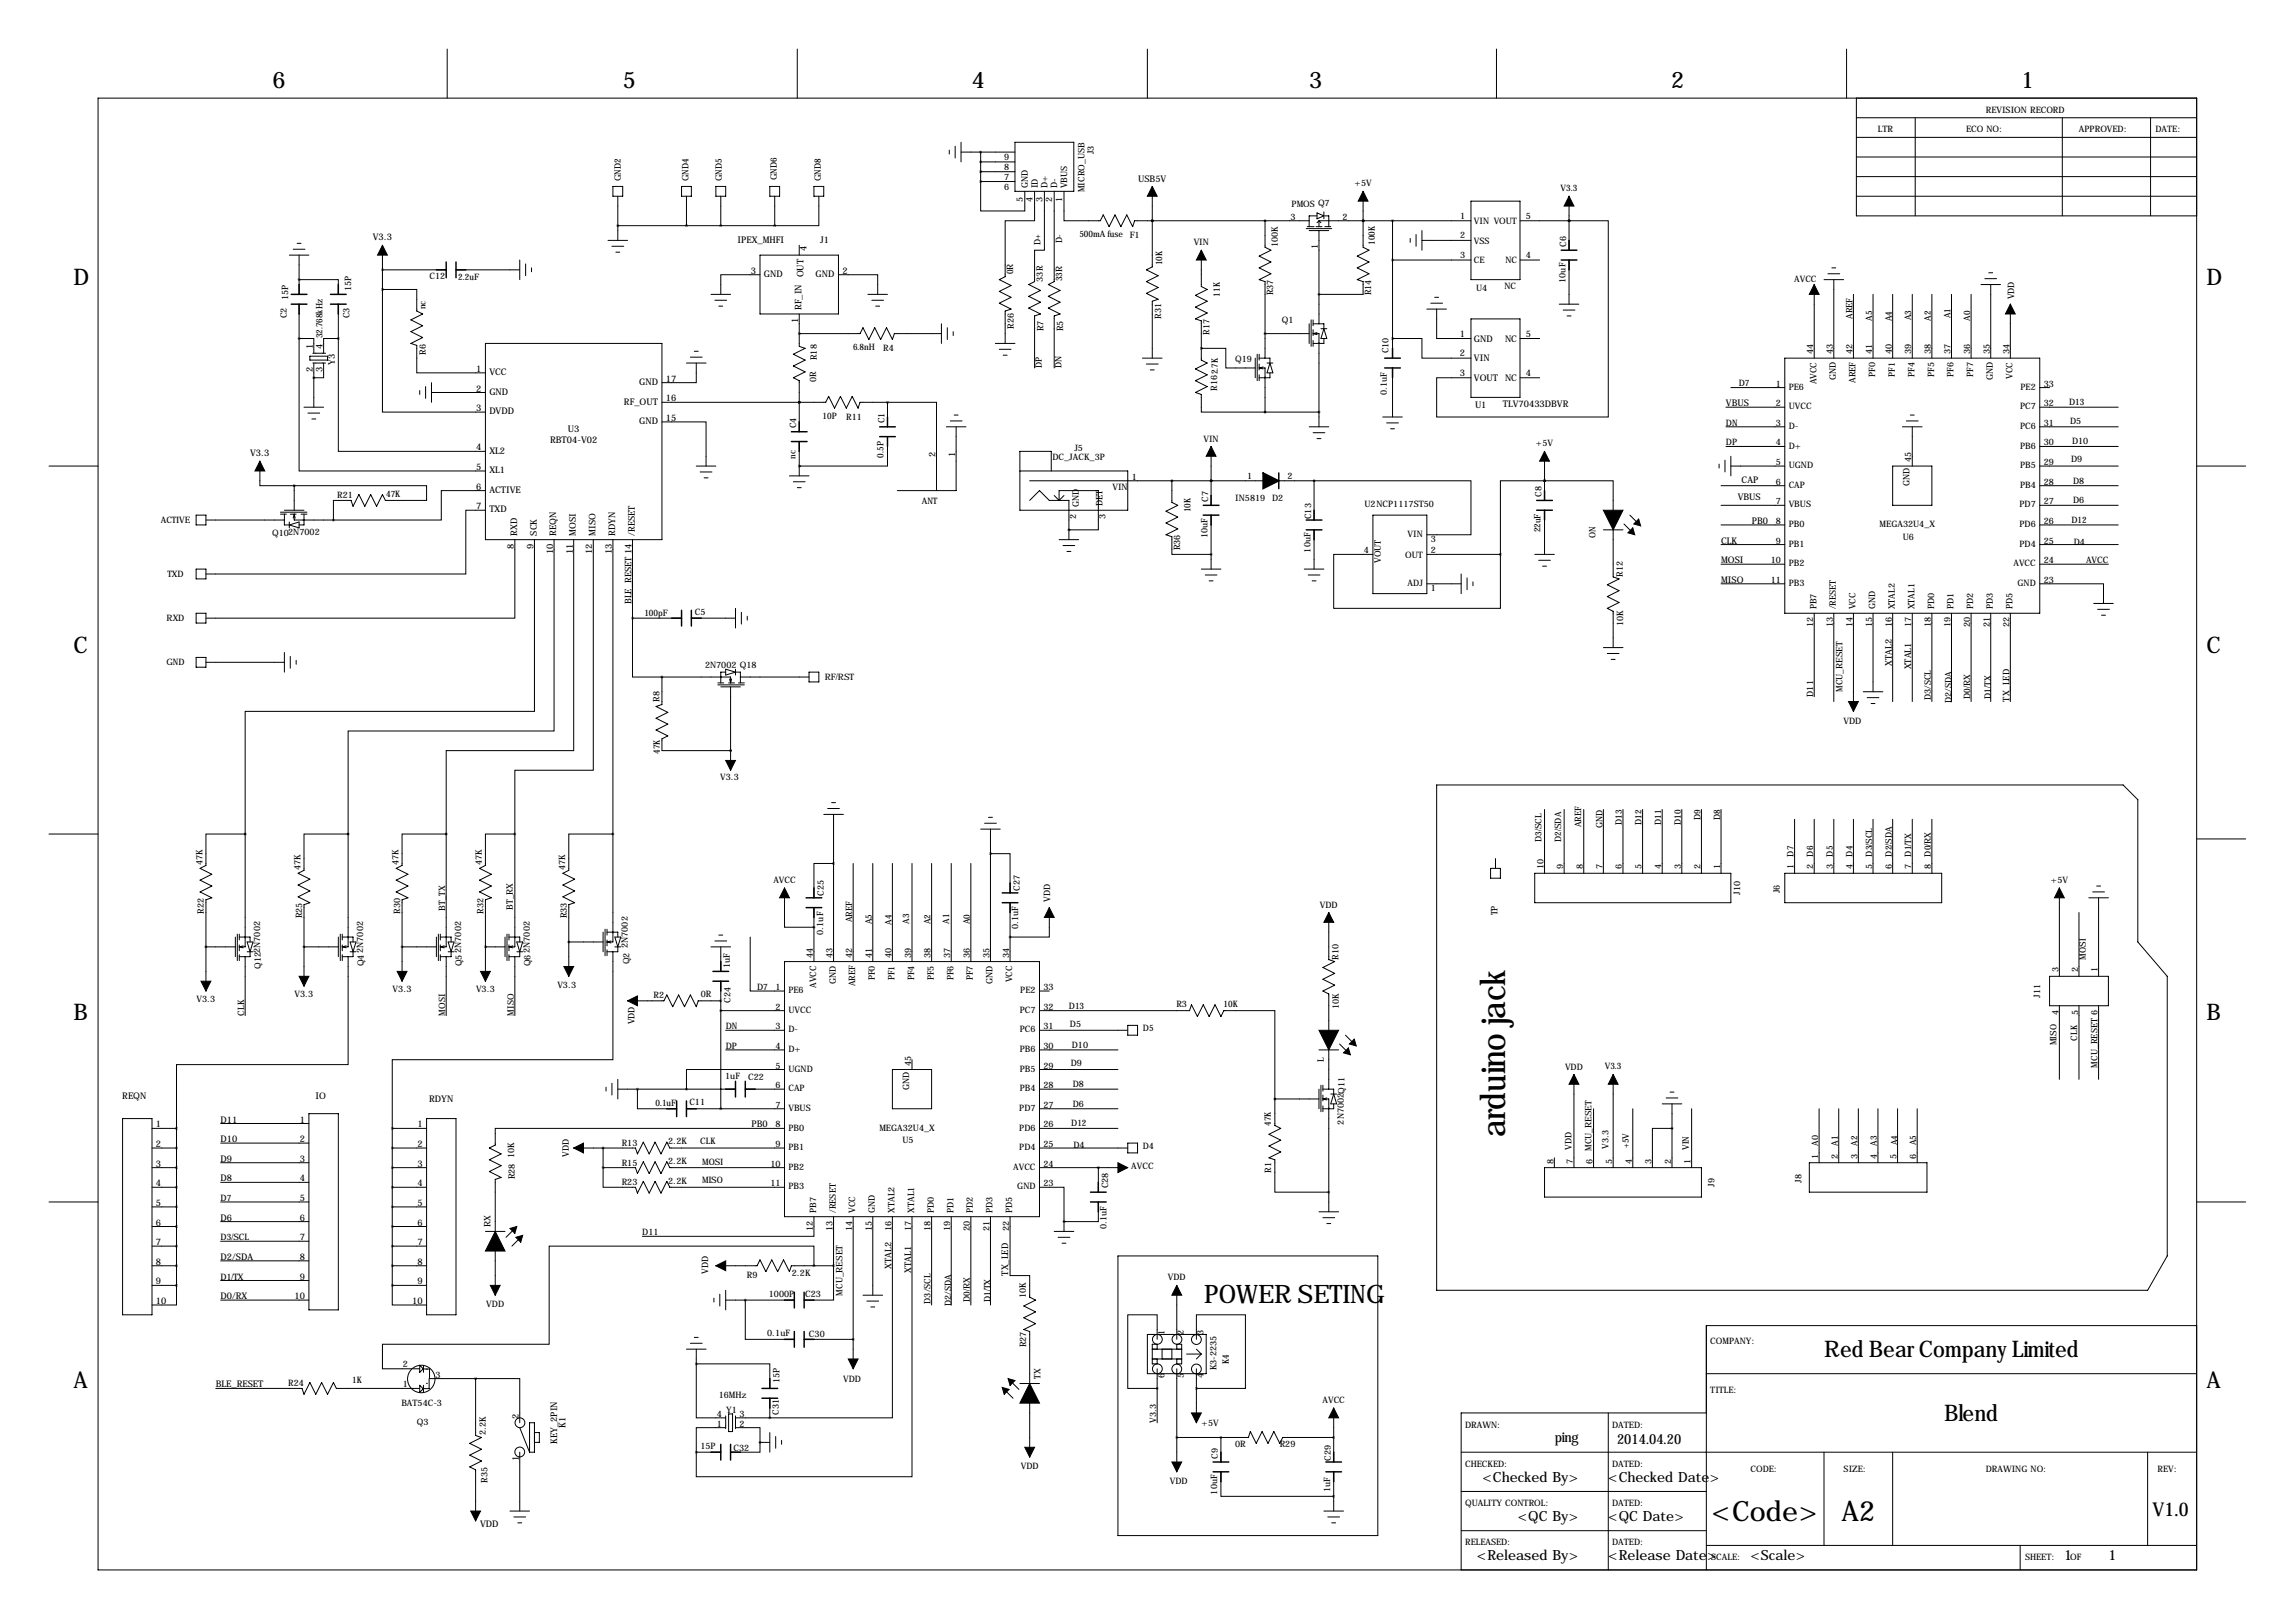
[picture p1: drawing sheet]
<svg xmlns="http://www.w3.org/2000/svg" width="594mm" height="419mm" viewBox="0 0 594 419" stroke-linecap="round" stroke-linejoin="round" font-family="sans-serif">
<defs><g id="words">
<text font-size="8.9" x="389.9" y="294.4" transform="rotate(-90 389.9 294.4)">arduino jack</text>
<g font-size="7.3">
<text x="443.3" y="393.7">&lt;Code&gt;</text>
<text x="477" y="393.7">A2</text>
</g>
<text font-size="6.6" x="311.9" y="337.3">POWER SETING</text>
<g font-size="5.9">
<text x="70.6" y="22.9">6</text>
<text x="161.3" y="22.9">5</text>
<text x="251.7" y="22.9">4</text>
<text x="339.1" y="22.9">3</text>
<text x="432.8" y="22.9">2</text>
<text x="523.5" y="22.9">1</text>
<text x="19" y="73.7">D</text>
<text x="571.5" y="73.7">D</text>
<text x="19" y="168.9">C</text>
<text x="571.5" y="168.9">C</text>
<text x="19" y="264.2">B</text>
<text x="571.5" y="264.2">B</text>
<text x="472.5" y="351.2">Red Bear Company Limited</text>
<text x="19" y="359.4">A</text>
<text x="571.5" y="359.4">A</text>
<text x="503.6" y="367.7">Blend</text>
</g>
<text font-size="4.9" x="557.5" y="392.4">V1.0</text>
<g font-size="3.6">
<text x="402.7" y="373.3">ping</text>
<text x="418.8" y="373.8">2014.04.20</text>
<text x="384" y="383.5">&lt;Checked By&gt;</text>
<text x="416.6" y="383.5">&lt;Checked Date&gt;</text>
<text x="393.1" y="393.7">&lt;QC By&gt;</text>
<text x="416.6" y="393.7">&lt;QC Date&gt;</text>
<text x="382.5" y="403.9">&lt;Released By&gt;</text>
<text x="416.6" y="403.9">&lt;Release Date&gt;</text>
<text x="453.4" y="403.9">&lt;Scale&gt;</text>
<text x="534.7" y="403.9">1</text>
<text x="546.1" y="403.9">1</text>
</g>
<g font-size="2.4">
<text x="294.8" y="47">USB5V</text>
<text x="96.5" y="62.2">V3.3</text>
<text x="191.1" y="62.9">IPEX_MHFI</text>
<text x="208.9" y="65" transform="rotate(-90 208.9 65)">4</text>
<text x="212.5" y="63">J1</text>
<text x="194.5" y="70.9">3</text>
<text x="197.9" y="71.7">GND</text>
<text x="211.3" y="71.7">GND</text>
<text x="218.2" y="70.9">2</text>
<text x="206.8" y="83.7" transform="rotate(-90 206.8 83.7)">1</text>
<text x="207.6" y="80.3" transform="rotate(-90 207.6 80.3)">RF_IN OUT</text>
<text x="378.1" y="87.1">1</text>
<text x="381.8" y="88.5">GND</text>
<text x="389.8" y="88.5">NC</text>
<text x="395.2" y="87.1">5</text>
<text x="81" y="90.4" transform="rotate(-90 81 90.4)">1</text>
<text x="83.6" y="90.4" transform="rotate(-90 83.6 90.4)">4</text>
<text x="86.8" y="94.4" transform="rotate(-90 86.8 94.4)">Y3</text>
<text x="378.1" y="92.2">2</text>
<text x="381.8" y="93.5">VIN</text>
<text x="81" y="96.4" transform="rotate(-90 81 96.4)">2</text>
<text x="83.6" y="96.4" transform="rotate(-90 83.6 96.4)">3</text>
<text x="123.4" y="96.3">1</text>
<text x="123.4" y="101.3">2</text>
<text x="126.7" y="97.1">VCC</text>
<text x="165.5" y="99.6">GND</text>
<text x="172.5" y="98.8">17</text>
<text x="378.1" y="97.3">3</text>
<text x="381.8" y="98.6">VOUT NC</text>
<text x="395.2" y="97.3">4</text>
<text x="123.4" y="106.4">3</text>
<text x="126.7" y="102.2">GND</text>
<text x="126.7" y="107.3">DVDD</text>
<text x="161.6" y="104.7">RF_OUT</text>
<text x="172.5" y="103.9">16</text>
<text x="382" y="105.7">U1</text>
<text x="389.3" y="105.3">TLV70433DBVR</text>
<text x="447" y="105.2">VBUS</text>
<text x="147.1" y="111.8">U3</text>
<text x="165.5" y="109.8">GND</text>
<text x="172.5" y="109">15</text>
<text x="64.8" y="118.1">V3.3</text>
<text x="123.4" y="116.6">4</text>
<text x="126.7" y="117.4">XL2</text>
<text x="142.5" y="114.7">RBT04-V02</text>
<text x="242.3" y="118.4" transform="rotate(-90 242.3 118.4)">2</text>
<text x="247.4" y="118.4" transform="rotate(-90 247.4 118.4)">1</text>
<text x="123.4" y="121.7">5</text>
<text x="126.7" y="122.5">XL1</text>
<text x="451.1" y="125">CAP</text>
<text x="123.4" y="126.7">6</text>
<text x="123.4" y="131.8">7</text>
<text x="126.7" y="127.6">ACTIVE</text>
<text x="450.1" y="129.5">VBUS</text>
<text x="126.7" y="132.7">TXD</text>
<text x="453.8" y="135.6">PB0</text>
<text x="133.1" y="142.1" transform="rotate(-90 133.1 142.1)">8</text>
<text x="133.9" y="138.7" transform="rotate(-90 133.9 138.7)">RXD</text>
<text x="138.2" y="142.1" transform="rotate(-90 138.2 142.1)">9</text>
<text x="139" y="138.7" transform="rotate(-90 139 138.7)">SCK</text>
<text x="143.3" y="143.4" transform="rotate(-90 143.3 143.4)">10</text>
<text x="144.1" y="138.7" transform="rotate(-90 144.1 138.7)">REQN</text>
<text x="148.3" y="143.4" transform="rotate(-90 148.3 143.4)">11</text>
<text x="149.2" y="138.7" transform="rotate(-90 149.2 138.7)">MOSI</text>
<text x="153.4" y="143.4" transform="rotate(-90 153.4 143.4)">12</text>
<text x="154.2" y="138.7" transform="rotate(-90 154.2 138.7)">MISO</text>
<text x="158.5" y="143.4" transform="rotate(-90 158.5 143.4)">13</text>
<text x="159.3" y="138.7" transform="rotate(-90 159.3 138.7)">RDYN</text>
<text x="164.4" y="138.7" transform="rotate(-90 164.4 138.7)">/RESET</text>
<text x="445.8" y="140.7">CLK</text>
<text x="445.8" y="145.8">MOSI</text>
<text x="445.8" y="150.9">MISO</text>
<text x="163.6" y="156.4" transform="rotate(-90 163.6 156.4)">BLE_RESET 14</text>
<text x="490" y="172.3" transform="rotate(-90 490 172.3)">XTAL2</text>
<text x="495" y="173.3" transform="rotate(-90 495 173.3)">XTAL1</text>
<text x="520.4" y="181.6" transform="rotate(-90 520.4 181.6)">TX_LED</text>
<text x="31.7" y="284.5">REQN</text>
<text x="81.7" y="284.5">IO</text>
<text x="111.2" y="285.2">RDYN</text>
<text x="40.4" y="291.8">1</text>
<text x="57.1" y="290.6">D11</text>
<text x="77.6" y="290.6">1</text>
<text x="108.1" y="291.8">1</text>
<text x="194.7" y="291.8">PB0</text>
<text x="40.4" y="296.9">2</text>
<text x="57.1" y="295.7">D10</text>
<text x="77.6" y="295.7">2</text>
<text x="108.1" y="296.9">2</text>
<text x="40.4" y="302">3</text>
<text x="57.1" y="305.8">D8</text>
<text x="57.1" y="300.7">D9</text>
<text x="77.6" y="300.7">3</text>
<text x="77.6" y="305.8">4</text>
<text x="108.1" y="302">3</text>
<text x="40.4" y="307.1">4</text>
<text x="77.6" y="310.9">5</text>
<text x="108.1" y="307.1">4</text>
<text x="40.4" y="312.2">5</text>
<text x="40.4" y="317.2">6</text>
<text x="57.1" y="316">D6</text>
<text x="77.6" y="316">6</text>
<text x="108.1" y="312.2">5</text>
<text x="108.1" y="317.2">6</text>
<text x="40.4" y="322.3">7</text>
<text x="77.6" y="321.1">7</text>
<text x="108.1" y="322.3">7</text>
<text x="40.4" y="327.4">8</text>
<text x="57.1" y="326.1">D2/SDA</text>
<text x="77.6" y="326.1">8</text>
<text x="108.1" y="327.4">8</text>
<text x="230.9" y="328.5" transform="rotate(-90 230.9 328.5)">XTAL2</text>
<text x="236" y="329.5" transform="rotate(-90 236 329.5)">XTAL1</text>
<text x="40.4" y="332.5">9</text>
<text x="77.6" y="331.2">9</text>
<text x="108.1" y="332.5">9</text>
<text x="261.1" y="330.2" transform="rotate(-90 261.1 330.2)">TX_LED</text>
<text x="40.4" y="337.6">10</text>
<text x="57.1" y="336.3">D0/RX</text>
<text x="76.3" y="336.3">10</text>
<text x="106.8" y="337.6">10</text>
<text x="55.9" y="359.2">BLE_RESET</text>
<text x="134.4" y="367.3" transform="rotate(-90 134.4 367.3)">2</text>
<text x="146.4" y="369.7" transform="rotate(-90 146.4 369.7)">K1</text>
<text x="144.3" y="373.8" transform="rotate(-90 144.3 373.8)">KEY_2PIN</text>
<text x="134.4" y="378.3" transform="rotate(-90 134.4 378.3)">1</text>
<text x="124.4" y="395.2">VDD</text>
</g>
<g font-size="2.3">
<text x="514.4" y="29.2">REVISION RECORD</text>
<text x="486.4" y="34.3">LTR</text>
<text x="509.3" y="34.3">ECO NO:</text>
<text x="538.5" y="34.3">APPROVED:</text>
<text x="558.3" y="34.3">DATE:</text>
<text x="260" y="41.5">9</text>
<text x="283.3" y="40" transform="rotate(-90 283.3 40)">J3</text>
<text x="160.8" y="46.9" transform="rotate(-90 160.8 46.9)">GND2</text>
<text x="178.3" y="46.9" transform="rotate(-90 178.3 46.9)">GND4</text>
<text x="187" y="46.9" transform="rotate(-90 187 46.9)">GND5</text>
<text x="201.2" y="46.7" transform="rotate(-90 201.2 46.7)">GND6</text>
<text x="212.6" y="46.9" transform="rotate(-90 212.6 46.9)">GND8</text>
<text x="260" y="46.6">7</text>
<text x="260" y="44">8</text>
<text x="260" y="49.1">6</text>
<text x="264.9" y="52.4" transform="rotate(-90 264.9 52.4)">5</text>
<text x="266.2" y="48.8" transform="rotate(-90 266.2 48.8)">GND</text>
<text x="267.5" y="52.4" transform="rotate(-90 267.5 52.4)">4</text>
<text x="268.8" y="48.8" transform="rotate(-90 268.8 48.8)">ID</text>
<text x="270" y="52.4" transform="rotate(-90 270 52.4)">3</text>
<text x="271.3" y="48.8" transform="rotate(-90 271.3 48.8)">D+</text>
<text x="272.5" y="52.4" transform="rotate(-90 272.5 52.4)">2</text>
<text x="273.9" y="48.8" transform="rotate(-90 273.9 48.8)">D-</text>
<text x="275.1" y="52.4" transform="rotate(-90 275.1 52.4)">1</text>
<text x="276.4" y="48.8" transform="rotate(-90 276.4 48.8)">VBUS</text>
<text x="280.9" y="49.7" transform="rotate(-90 280.9 49.7)">MICRO_USB</text>
<text x="334.5" y="53.6">PMOS Q7</text>
<text x="350.8" y="48.3">+5V</text>
<text x="404.2" y="49.5">V3.3</text>
<text x="334.2" y="56.9">3</text>
<text x="347.7" y="56.9">2</text>
<text x="378.2" y="56.6">1</text>
<text x="381.8" y="58">VIN VOUT</text>
<text x="395.2" y="56.6">5</text>
<text x="269.5" y="63.5" transform="rotate(-90 269.5 63.5)">D+</text>
<text x="275.1" y="62.9" transform="rotate(-90 275.1 62.9)">D-</text>
<text x="279.6" y="61.2">500mA fuse</text>
<text x="292.6" y="61.7">F1</text>
<text x="309.2" y="63.5">VIN</text>
<text x="331" y="63.9" transform="rotate(-90 331 63.9)">100K</text>
<text x="341.4" y="64.6" transform="rotate(-90 341.4 64.6)">1</text>
<text x="356.1" y="63.4" transform="rotate(-90 356.1 63.4)">100K</text>
<text x="378.2" y="61.7">2</text>
<text x="381.8" y="63">VSS</text>
<text x="405.6" y="63.9" transform="rotate(-90 405.6 63.9)">C6</text>
<text x="262.4" y="71" transform="rotate(-90 262.4 71)">0R</text>
<text x="301" y="68.6" transform="rotate(-90 301 68.6)">10K</text>
<text x="378.2" y="66.8">3</text>
<text x="381.8" y="68.1">CE</text>
<text x="389.9" y="68.1">NC</text>
<text x="395.2" y="66.8">4</text>
<text x="74.7" y="77.7" transform="rotate(-90 74.7 77.7)">15P</text>
<text x="90.9" y="75.4" transform="rotate(-90 90.9 75.4)">15P</text>
<text x="111.2" y="72.2">C12</text>
<text x="118.7" y="72.4">2.2uF</text>
<text x="270.1" y="72.9" transform="rotate(-90 270.1 72.9)">33R</text>
<text x="275.1" y="72.8" transform="rotate(-90 275.1 72.8)">33R</text>
<text x="316" y="76.8" transform="rotate(-90 316 76.8)">11K</text>
<text x="329.8" y="76.5" transform="rotate(-90 329.8 76.5)">R37</text>
<text x="355.2" y="76.5" transform="rotate(-90 355.2 76.5)">R14</text>
<text x="382.3" y="75.4">U4</text>
<text x="389.6" y="74.8">NC</text>
<text x="405.5" y="73.2" transform="rotate(-90 405.5 73.2)">10uF</text>
<text x="464.7" y="72.9">AVCC</text>
<text x="521.7" y="77.5" transform="rotate(-90 521.7 77.5)">VDD</text>
<text x="74.3" y="82.4" transform="rotate(-90 74.3 82.4)">C2</text>
<text x="90.5" y="82.4" transform="rotate(-90 90.5 82.4)">C3</text>
<text x="110.2" y="80.1" transform="rotate(-90 110.2 80.1)">nc</text>
<text x="300.7" y="82.6" transform="rotate(-90 300.7 82.6)">R31</text>
<text x="332" y="83.7">Q1</text>
<text x="479.8" y="82.6" transform="rotate(-90 479.8 82.6)">AREF</text>
<text x="484.9" y="83.1" transform="rotate(-90 484.9 83.1)">A5</text>
<text x="490" y="83.2" transform="rotate(-90 490 83.2)">A4</text>
<text x="495" y="82.9" transform="rotate(-90 495 82.9)">A3</text>
<text x="500.1" y="83.1" transform="rotate(-90 500.1 83.1)">A2</text>
<text x="505.2" y="82.4" transform="rotate(-90 505.2 82.4)">A1</text>
<text x="510.3" y="83.1" transform="rotate(-90 510.3 83.1)">A0</text>
<text x="83.6" y="87.6" transform="rotate(-90 83.6 87.6)">32.768kHz</text>
<text x="262.6" y="85.1" transform="rotate(-90 262.6 85.1)">R26</text>
<text x="270.3" y="85.7" transform="rotate(-90 270.3 85.7)">R7</text>
<text x="275.3" y="85.7" transform="rotate(-90 275.3 85.7)">R5</text>
<text x="313.3" y="86.6" transform="rotate(-90 313.3 86.6)">R17</text>
<text x="110.3" y="91.8" transform="rotate(-90 110.3 91.8)">R6</text>
<text x="211.6" y="93.2" transform="rotate(-90 211.6 93.2)">R18</text>
<text x="220.9" y="90.7">6.8nH</text>
<text x="228.7" y="90.9">R4</text>
<text x="269.8" y="95.3" transform="rotate(-90 269.8 95.3)">DP</text>
<text x="274.9" y="95.3" transform="rotate(-90 274.9 95.3)">DN</text>
<text x="319.9" y="93.8">Q19</text>
<text x="359.7" y="91.5" transform="rotate(-90 359.7 91.5)">C10</text>
<text x="469.6" y="91.7" transform="rotate(-90 469.6 91.7)">44</text>
<text x="474.7" y="91.7" transform="rotate(-90 474.7 91.7)">43</text>
<text x="479.8" y="91.7" transform="rotate(-90 479.8 91.7)">42</text>
<text x="484.9" y="91.7" transform="rotate(-90 484.9 91.7)">41</text>
<text x="490" y="91.7" transform="rotate(-90 490 91.7)">40</text>
<text x="495" y="91.7" transform="rotate(-90 495 91.7)">39</text>
<text x="500.1" y="91.7" transform="rotate(-90 500.1 91.7)">38</text>
<text x="505.2" y="91.7" transform="rotate(-90 505.2 91.7)">37</text>
<text x="510.3" y="91.7" transform="rotate(-90 510.3 91.7)">36</text>
<text x="515.4" y="91.7" transform="rotate(-90 515.4 91.7)">35</text>
<text x="520.4" y="91.7" transform="rotate(-90 520.4 91.7)">34</text>
<text x="211.4" y="98.9" transform="rotate(-90 211.4 98.9)">0R</text>
<text x="315.3" y="101.1" transform="rotate(-90 315.3 101.1)">R162.7K</text>
<text x="450.4" y="99.8">D7</text>
<text x="459.9" y="100.1">1</text>
<text x="463.3" y="100.9">PE6</text>
<text x="470.5" y="99.5" transform="rotate(-90 470.5 99.5)">AVCC</text>
<text x="475.5" y="98.5" transform="rotate(-90 475.5 98.5)">GND</text>
<text x="480.6" y="99.1" transform="rotate(-90 480.6 99.1)">AREF</text>
<text x="485.7" y="97.5" transform="rotate(-90 485.7 97.5)">PF0</text>
<text x="490.8" y="97.5" transform="rotate(-90 490.8 97.5)">PF1</text>
<text x="495.9" y="97.5" transform="rotate(-90 495.9 97.5)">PF4</text>
<text x="500.9" y="97.5" transform="rotate(-90 500.9 97.5)">PF5</text>
<text x="506" y="97.5" transform="rotate(-90 506 97.5)">PF6</text>
<text x="511.1" y="97.5" transform="rotate(-90 511.1 97.5)">PF7</text>
<text x="516.2" y="98.5" transform="rotate(-90 516.2 98.5)">GND</text>
<text x="521.3" y="98.1" transform="rotate(-90 521.3 98.1)">VCC</text>
<text x="523.4" y="100.9">PE2</text>
<text x="529.3" y="100.1">33</text>
<text x="359.2" y="102.3" transform="rotate(-90 359.2 102.3)">0.1uF</text>
<text x="459.9" y="105.2">2</text>
<text x="463.3" y="106">UVCC</text>
<text x="523.2" y="106">PC7</text>
<text x="529.3" y="105.2">32</text>
<text x="535.9" y="104.9">D13</text>
<text x="206.2" y="110.9" transform="rotate(-90 206.2 110.9)">C4</text>
<text x="213" y="108.5">10P</text>
<text x="219.2" y="108.7">R11</text>
<text x="229.1" y="109.6" transform="rotate(-90 229.1 109.6)">C1</text>
<text x="447" y="110.2">DN</text>
<text x="459.9" y="110.2">3</text>
<text x="463.3" y="111">D-</text>
<text x="523.2" y="111">PC6</text>
<text x="529.3" y="110.2">31</text>
<text x="536.2" y="109.7">D5</text>
<text x="206" y="118.7" transform="rotate(-90 206 118.7)">nc</text>
<text x="228.9" y="118.4" transform="rotate(-90 228.9 118.4)">0.5P</text>
<text x="272.6" y="119">DC_JACK_3P</text>
<text x="278.3" y="116.8">J5</text>
<text x="311.7" y="114.3">VIN</text>
<text x="397.8" y="115.6">+5V</text>
<text x="447" y="115.3">DP</text>
<text x="459.9" y="115.3">4</text>
<text x="463.3" y="116.1">D+</text>
<text x="495" y="119.6" transform="rotate(-90 495 119.6)">45</text>
<text x="523.2" y="116.1">PB6</text>
<text x="529.3" y="115.3">30</text>
<text x="536.4" y="119.6">D9</text>
<text x="536.7" y="115.1">D10</text>
<text x="293.1" y="124.2">1</text>
<text x="323" y="124">1</text>
<text x="333.5" y="124">2</text>
<text x="459.9" y="120.4">5</text>
<text x="459.9" y="125.5">6</text>
<text x="463.3" y="121.2">UGND</text>
<text x="494.6" y="125.9" transform="rotate(-90 494.6 125.9)">GND</text>
<text x="523.2" y="121.2">PB5</text>
<text x="529.3" y="125.5">28</text>
<text x="529.3" y="120.4">29</text>
<text x="537" y="125.2">D8</text>
<text x="87.4" y="129">R21</text>
<text x="100" y="128.5">47K</text>
<text x="238.7" y="130.6">ANT</text>
<text x="279.4" y="131.3" transform="rotate(-90 279.4 131.3)">GND</text>
<text x="285.5" y="131.1" transform="rotate(-90 285.5 131.1)">DET</text>
<text x="288.1" y="126.8">VIN</text>
<text x="312.9" y="129.9" transform="rotate(-90 312.9 129.9)">C7</text>
<text x="320" y="129.6">IN5819</text>
<text x="329.5" y="129.8">D2</text>
<text x="353.4" y="131.3">U2NCP1117ST50</text>
<text x="399.3" y="128.6" transform="rotate(-90 399.3 128.6)">C8</text>
<text x="459.9" y="130.6">7</text>
<text x="463.3" y="126.3">CAP</text>
<text x="463.3" y="131.4">VBUS</text>
<text x="523.1" y="131.4">PD7</text>
<text x="523.2" y="126.3">PB4</text>
<text x="529.3" y="130.6">27</text>
<text x="537" y="130.3">D6</text>
<text x="41.6" y="135.4">ACTIVE</text>
<text x="278.7" y="134.4" transform="rotate(-90 278.7 134.4)">2</text>
<text x="286.3" y="134.4" transform="rotate(-90 286.3 134.4)">3</text>
<text x="308.4" y="132.7" transform="rotate(-90 308.4 132.7)">10K</text>
<text x="339.6" y="134.4" transform="rotate(-90 339.6 134.4)">C13</text>
<text x="399" y="137.8" transform="rotate(-90 399 137.8)">22uF</text>
<text x="459.9" y="135.6">8</text>
<text x="463.3" y="136.4">PB0</text>
<text x="486.8" y="136.5">MEGA32U4_X</text>
<text x="523.1" y="136.4">PD6</text>
<text x="529.3" y="135.6">26</text>
<text x="536.6" y="135.4">D12</text>
<text x="70.5" y="138.7">Q102N7002</text>
<text x="305.7" y="142.5" transform="rotate(-90 305.7 142.5)">R36</text>
<text x="312.8" y="139.2" transform="rotate(-90 312.8 139.2)">10uF</text>
<text x="339.4" y="143" transform="rotate(-90 339.4 143)">10uF</text>
<text x="353.3" y="143.3">4</text>
<text x="364.6" y="139">VIN</text>
<text x="370.6" y="140.3">3</text>
<text x="370.6" y="143.3">2</text>
<text x="413.3" y="139.2" transform="rotate(-90 413.3 139.2)">ON</text>
<text x="459.9" y="140.7">9</text>
<text x="463.3" y="141.5">PB1</text>
<text x="492.8" y="139.7">U6</text>
<text x="523.1" y="141.5">PD4</text>
<text x="529.3" y="140.7">25</text>
<text x="537.1" y="141">D4</text>
<text x="43.4" y="149.4">TXD</text>
<text x="357.7" y="145.8" transform="rotate(-90 357.7 145.8)">VOUT</text>
<text x="363.9" y="144.6">OUT</text>
<text x="420.4" y="149.4" transform="rotate(-90 420.4 149.4)">R12</text>
<text x="458.6" y="145.8">10</text>
<text x="463.3" y="146.6">PB2</text>
<text x="521.5" y="146.6">AVCC</text>
<text x="529.3" y="145.8">24</text>
<text x="540.3" y="145.8">AVCC</text>
<text x="364.6" y="151.7">ADJ</text>
<text x="370.6" y="153">1</text>
<text x="458.6" y="150.9">11</text>
<text x="463.3" y="151.7">PB3</text>
<text x="522.6" y="151.7">GND</text>
<text x="529.3" y="150.9">23</text>
<text x="43.2" y="160.8">RXD</text>
<text x="166.9" y="159.5">100pF</text>
<text x="180" y="159.1">C5</text>
<text x="470.5" y="157.7" transform="rotate(-90 470.5 157.7)">PB7</text>
<text x="475.5" y="157.7" transform="rotate(-90 475.5 157.7)">/RESET</text>
<text x="480.6" y="157.7" transform="rotate(-90 480.6 157.7)">VCC</text>
<text x="485.7" y="157.7" transform="rotate(-90 485.7 157.7)">GND</text>
<text x="490.8" y="157.7" transform="rotate(-90 490.8 157.7)">XTAL2</text>
<text x="495.9" y="157.7" transform="rotate(-90 495.9 157.7)">XTAL1</text>
<text x="500.9" y="157.7" transform="rotate(-90 500.9 157.7)">PD0</text>
<text x="506" y="157.7" transform="rotate(-90 506 157.7)">PD1</text>
<text x="511.1" y="157.7" transform="rotate(-90 511.1 157.7)">PD2</text>
<text x="516.2" y="157.7" transform="rotate(-90 516.2 157.7)">PD3</text>
<text x="521.3" y="157.7" transform="rotate(-90 521.3 157.7)">PD5</text>
<text x="420.5" y="162.1" transform="rotate(-90 420.5 162.1)">10K</text>
<text x="469.6" y="162.4" transform="rotate(-90 469.6 162.4)">12</text>
<text x="474.7" y="162.4" transform="rotate(-90 474.7 162.4)">13</text>
<text x="479.8" y="162.4" transform="rotate(-90 479.8 162.4)">14</text>
<text x="484.9" y="162.4" transform="rotate(-90 484.9 162.4)">15</text>
<text x="490" y="162.4" transform="rotate(-90 490 162.4)">16</text>
<text x="495" y="162.4" transform="rotate(-90 495 162.4)">17</text>
<text x="500.1" y="162.4" transform="rotate(-90 500.1 162.4)">18</text>
<text x="505.2" y="162.4" transform="rotate(-90 505.2 162.4)">19</text>
<text x="510.3" y="162.4" transform="rotate(-90 510.3 162.4)">20</text>
<text x="515.4" y="162.4" transform="rotate(-90 515.4 162.4)">21</text>
<text x="520.4" y="162.4" transform="rotate(-90 520.4 162.4)">22</text>
<text x="43.1" y="172.2">GND</text>
<text x="182.6" y="173">2N7002 Q18</text>
<text x="213.6" y="176">RF/RST</text>
<text x="477.3" y="179.2" transform="rotate(-90 477.3 179.2)">MCU_RESET</text>
<text x="170.8" y="181.7" transform="rotate(-90 170.8 181.7)">R8</text>
<text x="469.6" y="180.3" transform="rotate(-90 469.6 180.3)">D11</text>
<text x="500.1" y="181.3" transform="rotate(-90 500.1 181.3)">D3/SCL</text>
<text x="505.5" y="181.9" transform="rotate(-90 505.5 181.9)">D2/SDA</text>
<text x="510.3" y="180.8" transform="rotate(-90 510.3 180.8)">D0/RX</text>
<text x="515.6" y="180.8" transform="rotate(-90 515.6 180.8)">D1/TX</text>
<text x="477.5" y="187.5">VDD</text>
<text x="170.9" y="195.1" transform="rotate(-90 170.9 195.1)">47K</text>
<text x="186.5" y="201.9">V3.3</text>
<text x="409.5" y="214.1" transform="rotate(-90 409.5 214.1)">AREF</text>
<text x="415" y="214.3" transform="rotate(-90 415 214.3)">GND</text>
<text x="420.1" y="213.5" transform="rotate(-90 420.1 213.5)">D13</text>
<text x="425.2" y="213.5" transform="rotate(-90 425.2 213.5)">D12</text>
<text x="430.3" y="213.5" transform="rotate(-90 430.3 213.5)">D11</text>
<text x="435.4" y="213.5" transform="rotate(-90 435.4 213.5)">D10</text>
<text x="440.4" y="212.3" transform="rotate(-90 440.4 212.3)">D9</text>
<text x="445.5" y="212.3" transform="rotate(-90 445.5 212.3)">D8</text>
<text x="399.3" y="217.9" transform="rotate(-90 399.3 217.9)">D3/SCL</text>
<text x="404.4" y="217.9" transform="rotate(-90 404.4 217.9)">D2/SDA</text>
<text x="464.6" y="221.7" transform="rotate(-90 464.6 221.7)">D7</text>
<text x="469.6" y="221.7" transform="rotate(-90 469.6 221.7)">D6</text>
<text x="474.7" y="221.7" transform="rotate(-90 474.7 221.7)">D5</text>
<text x="479.8" y="221.7" transform="rotate(-90 479.8 221.7)">D4</text>
<text x="484.9" y="221.7" transform="rotate(-90 484.9 221.7)">D3/SCL</text>
<text x="490" y="221.7" transform="rotate(-90 490 221.7)">D2/SDA</text>
<text x="495" y="221.7" transform="rotate(-90 495 221.7)">D1/TX</text>
<text x="500.1" y="221.7" transform="rotate(-90 500.1 221.7)">D0/RX</text>
<text x="52.4" y="224" transform="rotate(-90 52.4 224)">47K</text>
<text x="77.8" y="225.3" transform="rotate(-90 77.8 225.3)">47K</text>
<text x="103.2" y="224" transform="rotate(-90 103.2 224)">47K</text>
<text x="124.8" y="224" transform="rotate(-90 124.8 224)">47K</text>
<text x="146.4" y="225.3" transform="rotate(-90 146.4 225.3)">47K</text>
<text x="399.8" y="225" transform="rotate(-90 399.8 225)">10</text>
<text x="404.9" y="225" transform="rotate(-90 404.9 225)">9</text>
<text x="410" y="225" transform="rotate(-90 410 225)">8</text>
<text x="415" y="225" transform="rotate(-90 415 225)">7</text>
<text x="420.1" y="225" transform="rotate(-90 420.1 225)">6</text>
<text x="425.2" y="225" transform="rotate(-90 425.2 225)">5</text>
<text x="430.3" y="225" transform="rotate(-90 430.3 225)">4</text>
<text x="435.4" y="225" transform="rotate(-90 435.4 225)">3</text>
<text x="440.4" y="225" transform="rotate(-90 440.4 225)">2</text>
<text x="445.5" y="225" transform="rotate(-90 445.5 225)">1</text>
<text x="464.6" y="225" transform="rotate(-90 464.6 225)">1</text>
<text x="469.6" y="225" transform="rotate(-90 469.6 225)">2</text>
<text x="474.7" y="225" transform="rotate(-90 474.7 225)">3</text>
<text x="479.8" y="225" transform="rotate(-90 479.8 225)">4</text>
<text x="484.9" y="225" transform="rotate(-90 484.9 225)">5</text>
<text x="490" y="225" transform="rotate(-90 490 225)">6</text>
<text x="495" y="225" transform="rotate(-90 495 225)">7</text>
<text x="500.1" y="225" transform="rotate(-90 500.1 225)">8</text>
<text x="200.3" y="228.6">AVCC</text>
<text x="213.4" y="231.9" transform="rotate(-90 213.4 231.9)">C25</text>
<text x="264.2" y="230.6" transform="rotate(-90 264.2 230.6)">C27</text>
<text x="272" y="233.4" transform="rotate(-90 272 233.4)">VDD</text>
<text x="450.7" y="231.6" transform="rotate(-90 450.7 231.6)">J10</text>
<text x="461" y="231.2" transform="rotate(-90 461 231.2)">J6</text>
<text x="531.2" y="228.6">+5V</text>
<text x="52.8" y="236.5" transform="rotate(-90 52.8 236.5)">R22</text>
<text x="78.2" y="237.8" transform="rotate(-90 78.2 237.8)">R25</text>
<text x="103.6" y="236.5" transform="rotate(-90 103.6 236.5)">R30</text>
<text x="115.3" y="235.7" transform="rotate(-90 115.3 235.7)">BT_TX</text>
<text x="125.2" y="236.5" transform="rotate(-90 125.2 236.5)">R32</text>
<text x="132.8" y="235.5" transform="rotate(-90 132.8 235.5)">BT_RX</text>
<text x="146.8" y="237.8" transform="rotate(-90 146.8 237.8)">R33</text>
<text x="220.7" y="238.8" transform="rotate(-90 220.7 238.8)">AREF</text>
<text x="225.8" y="239.3" transform="rotate(-90 225.8 239.3)">A5</text>
<text x="230.9" y="239.4" transform="rotate(-90 230.9 239.4)">A4</text>
<text x="235.5" y="239.1" transform="rotate(-90 235.5 239.1)">A3</text>
<text x="241" y="239.3" transform="rotate(-90 241 239.3)">A2</text>
<text x="245.9" y="239.1" transform="rotate(-90 245.9 239.1)">A1</text>
<text x="251.2" y="239.3" transform="rotate(-90 251.2 239.3)">A0</text>
<text x="341.9" y="234.9">VDD</text>
<text x="387.9" y="237" transform="rotate(-90 387.9 237)">TP</text>
<text x="162.6" y="245.4" transform="rotate(-90 162.6 245.4)">2N7002</text>
<text x="213.2" y="242" transform="rotate(-90 213.2 242)">0.1uF</text>
<text x="263.7" y="240.5" transform="rotate(-90 263.7 240.5)">0.1uF</text>
<text x="67.6" y="250.8" transform="rotate(-90 67.6 250.8)">Q122N7002</text>
<text x="94.1" y="246.7" transform="rotate(-90 94.1 246.7)">2N7002</text>
<text x="94.2" y="250.2" transform="rotate(-90 94.2 250.2)">Q4</text>
<text x="119.5" y="246.7" transform="rotate(-90 119.5 246.7)">2N7002</text>
<text x="119.6" y="250.2" transform="rotate(-90 119.6 250.2)">Q5</text>
<text x="137.4" y="250.2" transform="rotate(-90 137.4 250.2)">Q62N7002</text>
<text x="163.1" y="249.7" transform="rotate(-90 163.1 249.7)">Q2</text>
<text x="189.1" y="250.6" transform="rotate(-90 189.1 250.6)">1uF</text>
<text x="210.6" y="247.9" transform="rotate(-90 210.6 247.9)">44</text>
<text x="215.6" y="247.9" transform="rotate(-90 215.6 247.9)">43</text>
<text x="220.7" y="247.9" transform="rotate(-90 220.7 247.9)">42</text>
<text x="225.8" y="247.9" transform="rotate(-90 225.8 247.9)">41</text>
<text x="230.9" y="247.9" transform="rotate(-90 230.9 247.9)">40</text>
<text x="236" y="247.9" transform="rotate(-90 236 247.9)">39</text>
<text x="241" y="247.9" transform="rotate(-90 241 247.9)">38</text>
<text x="246.1" y="247.9" transform="rotate(-90 246.1 247.9)">37</text>
<text x="251.2" y="247.9" transform="rotate(-90 251.2 247.9)">36</text>
<text x="256.3" y="247.9" transform="rotate(-90 256.3 247.9)">35</text>
<text x="261.4" y="247.9" transform="rotate(-90 261.4 247.9)">34</text>
<text x="346.7" y="248.4" transform="rotate(-90 346.7 248.4)">R10</text>
<text x="533.1" y="251.7" transform="rotate(-90 533.1 251.7)">3</text>
<text x="538.2" y="251.7" transform="rotate(-90 538.2 251.7)">2</text>
<text x="540.3" y="248.4" transform="rotate(-90 540.3 248.4)">MOSI</text>
<text x="543.3" y="251.7" transform="rotate(-90 543.3 251.7)">1</text>
<text x="101.7" y="256.9">V3.3</text>
<text x="123.3" y="256.9">V3.3</text>
<text x="144.4" y="255.8">V3.3</text>
<text x="196.1" y="256.3">D7</text>
<text x="200.9" y="256.3">1</text>
<text x="204.2" y="257.1">PE6</text>
<text x="211.4" y="255.7" transform="rotate(-90 211.4 255.7)">AVCC</text>
<text x="216.5" y="254.7" transform="rotate(-90 216.5 254.7)">GND</text>
<text x="221.5" y="255.3" transform="rotate(-90 221.5 255.3)">AREF</text>
<text x="226.6" y="253.8" transform="rotate(-90 226.6 253.8)">PF0</text>
<text x="231.7" y="253.8" transform="rotate(-90 231.7 253.8)">PF1</text>
<text x="236.8" y="253.8" transform="rotate(-90 236.8 253.8)">PF4</text>
<text x="241.9" y="253.8" transform="rotate(-90 241.9 253.8)">PF5</text>
<text x="246.9" y="253.8" transform="rotate(-90 246.9 253.8)">PF6</text>
<text x="252" y="253.8" transform="rotate(-90 252 253.8)">PF7</text>
<text x="257.1" y="254.7" transform="rotate(-90 257.1 254.7)">GND</text>
<text x="262.2" y="254.3" transform="rotate(-90 262.2 254.3)">VCC</text>
<text x="264.3" y="257.1">PE2</text>
<text x="270.3" y="256.3">33</text>
<text x="50.9" y="259.4">V3.3</text>
<text x="63.2" y="262.9" transform="rotate(-90 63.2 262.9)">CLK</text>
<text x="76.3" y="258.2">V3.3</text>
<text x="115.3" y="262.9" transform="rotate(-90 115.3 262.9)">MOSI</text>
<text x="133.1" y="262.9" transform="rotate(-90 133.1 262.9)">MISO</text>
<text x="169.3" y="258.3">R2</text>
<text x="181.5" y="258.2">0R</text>
<text x="189.2" y="259.6" transform="rotate(-90 189.2 259.6)">C24</text>
<text x="200.9" y="261.4">2</text>
<text x="204.2" y="262.2">UVCC</text>
<text x="264.1" y="262.2">PC7</text>
<text x="270.3" y="261.4">32</text>
<text x="276.9" y="261.1">D13</text>
<text x="304.7" y="260.7">R3</text>
<text x="316.9" y="260.6">10K</text>
<text x="346.8" y="261.1" transform="rotate(-90 346.8 261.1)">10K</text>
<text x="528.4" y="258.3" transform="rotate(-90 528.4 258.3)">J11</text>
<text x="533.1" y="262.7" transform="rotate(-90 533.1 262.7)">4</text>
<text x="538.2" y="262.7" transform="rotate(-90 538.2 262.7)">5</text>
<text x="164.3" y="265.2" transform="rotate(-90 164.3 265.2)">VDD</text>
<text x="188" y="266.4">DN</text>
<text x="200.9" y="266.4">3</text>
<text x="204.2" y="267.3">D-</text>
<text x="264.1" y="267.3">PC6</text>
<text x="270.3" y="266.4">31</text>
<text x="277.1" y="265.9">D5</text>
<text x="296" y="267">D5</text>
<text x="538" y="269.4" transform="rotate(-90 538 269.4)">CLK</text>
<text x="188" y="271.5">DP</text>
<text x="200.9" y="271.5">4</text>
<text x="204.2" y="272.3">D+</text>
<text x="236" y="275.8" transform="rotate(-90 236 275.8)">45</text>
<text x="264.1" y="272.3">PB6</text>
<text x="270.3" y="271.5">30</text>
<text x="277.4" y="275.8">D9</text>
<text x="277.6" y="271.3">D10</text>
<text x="342.9" y="274.9" transform="rotate(-90 342.9 274.9)">L</text>
<text x="532.6" y="270.6" transform="rotate(-90 532.6 270.6)">MISO</text>
<text x="187.8" y="279.2">1uF</text>
<text x="193.8" y="279.7">C22</text>
<text x="200.9" y="276.6">5</text>
<text x="200.9" y="281.7">6</text>
<text x="204.2" y="277.4">UGND</text>
<text x="264.1" y="277.4">PB5</text>
<text x="270.3" y="281.7">28</text>
<text x="270.3" y="276.6">29</text>
<text x="277.9" y="281.4">D8</text>
<text x="405.4" y="276.9">VDD</text>
<text x="415.7" y="276.6">V3.3</text>
<text x="543.3" y="276.4" transform="rotate(-90 543.3 276.4)">MCU_RESET 6</text>
<text x="169.8" y="286.3">0.1uF</text>
<text x="178.6" y="286.1">C11</text>
<text x="200.9" y="286.8">7</text>
<text x="204.2" y="282.5">CAP</text>
<text x="204.2" y="287.6">VBUS</text>
<text x="235.5" y="282.1" transform="rotate(-90 235.5 282.1)">GND</text>
<text x="264" y="287.6">PD7</text>
<text x="264.1" y="282.5">PB4</text>
<text x="270.3" y="286.8">27</text>
<text x="277.9" y="286.5">D6</text>
<text x="200.9" y="291.8">8</text>
<text x="204.2" y="292.7">PB0</text>
<text x="227.8" y="292.7">MEGA32U4_X</text>
<text x="264" y="292.7">PD6</text>
<text x="270.3" y="291.8">26</text>
<text x="277.5" y="291.6">D12</text>
<text x="329.2" y="291.4" transform="rotate(-90 329.2 291.4)">47K</text>
<text x="348.1" y="291.1" transform="rotate(-90 348.1 291.1)">2N7002Q11</text>
<text x="133.2" y="299.7" transform="rotate(-90 133.2 299.7)">10K</text>
<text x="147.3" y="299.5" transform="rotate(-90 147.3 299.5)">VDD</text>
<text x="161" y="296.7">R13</text>
<text x="173.1" y="296.3">2.2K</text>
<text x="181.4" y="296.2">CLK</text>
<text x="200.9" y="296.9">9</text>
<text x="204.2" y="297.7">PB1</text>
<text x="233.8" y="295.9">U5</text>
<text x="264" y="297.7">PD4</text>
<text x="270.3" y="296.9">25</text>
<text x="278" y="297.2">D4</text>
<text x="296" y="297.4">D4</text>
<text x="407" y="297.7" transform="rotate(-90 407 297.7)">VDD</text>
<text x="412.3" y="297.9" transform="rotate(-90 412.3 297.9)">MCU_RESET</text>
<text x="416.6" y="297.4" transform="rotate(-90 416.6 297.4)">V3.3</text>
<text x="421.9" y="297.2" transform="rotate(-90 421.9 297.2)">+5V</text>
<text x="437.4" y="297.7" transform="rotate(-90 437.4 297.7)">VIN</text>
<text x="470.9" y="300" transform="rotate(-90 470.9 300)">1</text>
<text x="470.9" y="296.7" transform="rotate(-90 470.9 296.7)">A0</text>
<text x="476" y="300" transform="rotate(-90 476 300)">2</text>
<text x="476" y="296.7" transform="rotate(-90 476 296.7)">A1</text>
<text x="481.1" y="300" transform="rotate(-90 481.1 300)">3</text>
<text x="481.1" y="296.7" transform="rotate(-90 481.1 296.7)">A2</text>
<text x="486.2" y="300" transform="rotate(-90 486.2 300)">4</text>
<text x="486.2" y="296.7" transform="rotate(-90 486.2 296.7)">A3</text>
<text x="491.2" y="300" transform="rotate(-90 491.2 300)">5</text>
<text x="491.5" y="296.5" transform="rotate(-90 491.5 296.5)">A4</text>
<text x="496.3" y="300" transform="rotate(-90 496.3 300)">6</text>
<text x="496.3" y="296.5" transform="rotate(-90 496.3 296.5)">A5</text>
<text x="133.3" y="305.3" transform="rotate(-90 133.3 305.3)">R28</text>
<text x="161" y="301.8">R15</text>
<text x="173.1" y="301.3">2.2K</text>
<text x="181.9" y="301.5">MOSI</text>
<text x="199.5" y="302">10</text>
<text x="204.2" y="302.8">PB2</text>
<text x="262.4" y="302.8">AVCC</text>
<text x="270.3" y="302">24</text>
<text x="293" y="302.6">AVCC</text>
<text x="329.3" y="303.6" transform="rotate(-90 329.3 303.6)">R1</text>
<text x="402.3" y="301.2" transform="rotate(-90 402.3 301.2)">8</text>
<text x="407.4" y="301.2" transform="rotate(-90 407.4 301.2)">7</text>
<text x="412.5" y="301.2" transform="rotate(-90 412.5 301.2)">6</text>
<text x="417.6" y="301.2" transform="rotate(-90 417.6 301.2)">5</text>
<text x="422.7" y="301.2" transform="rotate(-90 422.7 301.2)">4</text>
<text x="427.7" y="301.2" transform="rotate(-90 427.7 301.2)">3</text>
<text x="432.8" y="301.2" transform="rotate(-90 432.8 301.2)">2</text>
<text x="437.9" y="301.2" transform="rotate(-90 437.9 301.2)">1</text>
<text x="57.1" y="310.9">D7</text>
<text x="161" y="306.8">R23</text>
<text x="173.1" y="306.4">2.2K</text>
<text x="181.9" y="306.3">MISO</text>
<text x="199.5" y="307.1">11</text>
<text x="204.2" y="307.9">PB3</text>
<text x="263.5" y="307.9">GND</text>
<text x="270.3" y="307.1">23</text>
<text x="287" y="307.6" transform="rotate(-90 287 307.6)">C28</text>
<text x="444.1" y="307.2" transform="rotate(-90 444.1 307.2)">J9</text>
<text x="466.6" y="306.2" transform="rotate(-90 466.6 306.2)">J8</text>
<text x="127" y="317.7" transform="rotate(-90 127 317.7)">RX</text>
<text x="211.4" y="313.9" transform="rotate(-90 211.4 313.9)">PB7</text>
<text x="216.5" y="313.9" transform="rotate(-90 216.5 313.9)">/RESET</text>
<text x="221.5" y="313.9" transform="rotate(-90 221.5 313.9)">VCC</text>
<text x="226.6" y="313.9" transform="rotate(-90 226.6 313.9)">GND</text>
<text x="231.7" y="313.9" transform="rotate(-90 231.7 313.9)">XTAL2</text>
<text x="236.8" y="313.9" transform="rotate(-90 236.8 313.9)">XTAL1</text>
<text x="241.9" y="313.9" transform="rotate(-90 241.9 313.9)">PD0</text>
<text x="246.9" y="313.9" transform="rotate(-90 246.9 313.9)">PD1</text>
<text x="252" y="313.9" transform="rotate(-90 252 313.9)">PD2</text>
<text x="257.1" y="313.9" transform="rotate(-90 257.1 313.9)">PD3</text>
<text x="262.2" y="313.9" transform="rotate(-90 262.2 313.9)">PD5</text>
<text x="57.1" y="321.1">D3/SCL</text>
<text x="166.4" y="319.8">D11</text>
<text x="210.6" y="318.6" transform="rotate(-90 210.6 318.6)">12</text>
<text x="215.6" y="318.6" transform="rotate(-90 215.6 318.6)">13</text>
<text x="220.7" y="318.6" transform="rotate(-90 220.7 318.6)">14</text>
<text x="225.8" y="318.6" transform="rotate(-90 225.8 318.6)">15</text>
<text x="230.9" y="318.6" transform="rotate(-90 230.9 318.6)">16</text>
<text x="236" y="318.6" transform="rotate(-90 236 318.6)">17</text>
<text x="241" y="318.6" transform="rotate(-90 241 318.6)">18</text>
<text x="246.1" y="318.6" transform="rotate(-90 246.1 318.6)">19</text>
<text x="251.2" y="318.6" transform="rotate(-90 251.2 318.6)">20</text>
<text x="256.3" y="318.6" transform="rotate(-90 256.3 318.6)">21</text>
<text x="261.4" y="318.6" transform="rotate(-90 261.4 318.6)">22</text>
<text x="286.6" y="318.2" transform="rotate(-90 286.6 318.2)">0.1uF</text>
<text x="183.4" y="329.7" transform="rotate(-90 183.4 329.7)">VDD</text>
<text x="57.1" y="331.2">D1/TX</text>
<text x="193.4" y="330.7">R9</text>
<text x="199.1" y="335.6">1000P</text>
<text x="205.1" y="330.3">2.2K</text>
<text x="208.5" y="335.8">C23</text>
<text x="218.2" y="335.4" transform="rotate(-90 218.2 335.4)">MCU_RESET</text>
<text x="302.5" y="331.5">VDD</text>
<text x="126" y="338.3">VDD</text>
<text x="241" y="337.5" transform="rotate(-90 241 337.5)">D3/SCL</text>
<text x="246.4" y="338.1" transform="rotate(-90 246.4 338.1)">D2/SDA</text>
<text x="251.2" y="337.1" transform="rotate(-90 251.2 337.1)">D0/RX</text>
<text x="256.5" y="337.1" transform="rotate(-90 256.5 337.1)">D1/TX</text>
<text x="265.7" y="336.1" transform="rotate(-90 265.7 336.1)">10K</text>
<text x="198.7" y="345.8">0.1uF</text>
<text x="209.5" y="346.2">C30</text>
<text x="301.6" y="345.7" transform="rotate(-90 301.6 345.7)">1</text>
<text x="306.7" y="345.7" transform="rotate(-90 306.7 345.7)">2</text>
<text x="311.7" y="345.7" transform="rotate(-90 311.7 345.7)">3</text>
<text x="443" y="348">COMPANY:</text>
<text x="104.3" y="353.8">2</text>
<text x="265.8" y="348.8" transform="rotate(-90 265.8 348.8)">R27</text>
<text x="318.3" y="353" transform="rotate(-90 318.3 353)">K4</text>
<text x="74.7" y="358.9">R24</text>
<text x="91.2" y="357.9">1K</text>
<text x="104.3" y="359.2">1</text>
<text x="112.8" y="356.6">3</text>
<text x="201.9" y="358.1" transform="rotate(-90 201.9 358.1)">15P</text>
<text x="218.4" y="357.6">VDD</text>
<text x="269.5" y="356.9" transform="rotate(-90 269.5 356.9)">TX</text>
<text x="301.6" y="356.7" transform="rotate(-90 301.6 356.7)">6</text>
<text x="306.7" y="356.7" transform="rotate(-90 306.7 356.7)">5</text>
<text x="311.7" y="356.7" transform="rotate(-90 311.7 356.7)">4</text>
<text x="315" y="354.7" transform="rotate(-90 315 354.7)">K3-2235</text>
<text x="104" y="364.1">BAT54C-3</text>
<text x="186.2" y="361.8">16MHz</text>
<text x="188.1" y="365.8">Y1</text>
<text x="342.5" y="363.2">AVCC</text>
<text x="443" y="360.7">TITLE:</text>
<text x="108" y="368.8">Q3</text>
<text x="125.8" y="371.5" transform="rotate(-90 125.8 371.5)">2.2K</text>
<text x="185.6" y="369.3">1</text>
<text x="185.6" y="366.8">4</text>
<text x="191.5" y="369.3">2</text>
<text x="191.5" y="366.8">3</text>
<text x="201.8" y="366.3" transform="rotate(-90 201.8 366.3)">C31</text>
<text x="299.5" y="368.3" transform="rotate(-90 299.5 368.3)">V3.3</text>
<text x="311.2" y="369.1">+5V</text>
<text x="379.5" y="369.6">DRAWN:</text>
<text x="417.6" y="369.6">DATED:</text>
<text x="181.4" y="375">15P</text>
<text x="190" y="375.7">C32</text>
<text x="315.5" y="377.6" transform="rotate(-90 315.5 377.6)">C9</text>
<text x="319.9" y="374.6">0R</text>
<text x="331.5" y="374.5">R29</text>
<text x="126.2" y="383.8" transform="rotate(-90 126.2 383.8)">R35</text>
<text x="264.4" y="380.2">VDD</text>
<text x="344.7" y="378.2" transform="rotate(-90 344.7 378.2)">C29</text>
<text x="379.5" y="379.7">CHECKED:</text>
<text x="417.6" y="379.7">DATED:</text>
<text x="453.4" y="381">CODE:</text>
<text x="477.5" y="381">SIZE:</text>
<text x="514.4" y="381">DRAWING NO:</text>
<text x="558.8" y="381">REV:</text>
<text x="303" y="384">VDD</text>
<text x="315.3" y="386.9" transform="rotate(-90 315.3 386.9)">10uF</text>
<text x="344.5" y="386.2" transform="rotate(-90 344.5 386.2)">1uF</text>
<text x="379.5" y="389.9">QUALITY CONTROL:</text>
<text x="417.6" y="389.9">DATED:</text>
<text x="379.5" y="400">RELEASED:</text>
<text x="417.6" y="400">DATED:</text>
<text x="443.2" y="403.9">SCALE:</text>
<text x="524.5" y="403.9">SHEET:</text>
<text x="536.2" y="403.9">OF</text>
</g>
</g></defs>
<g fill="none" stroke="#000" stroke-width=".26">
<path d="M115.8 12.7v12.7M206.5 12.7v12.7M297.2 12.7v12.7M387.6 12.7v12.7M478.3 12.7v12.7M25.4 25.4h543.6v381h-543.6zM245.9 38.9v1M247.4 37.8v3.1M248.9 39.4h14M248.9 36.8v5.1M254 39.4v7.6M262.9 36.8h15.2v12.7h-15.2z"/>
<path d="M480.8 25.4v30.5h88.2M480.8 30.5h88.2M480.8 35.6h88.2M496.1 30.5v25.4M534.2 30.5v25.4M557 30.5v25.4M158.7 48.3h2.6v2.5h-2.6zM160 50.8v11.4M160 58.4h40.7M176.5 48.3h2.6v2.5h-2.6zM177.8 50.8v7.6M185.4 48.3h2.6v2.5h-2.6z"/>
<path d="M186.7 50.8v7.6M199.4 48.3h2.5v2.5h-2.5zM200.7 50.8v7.6M210.8 48.3h2.6v2.5h-2.6zM212.1 50.8v7.6h-11.4M254 47v7.6h11.4v-5.1M254 47h8.9M254 44.4h8.9M254 41.9h8.9M268 49.5v7.6h-7.7v14.5l-1.5 .8 3.1 1.5-3.1 1.5 3.1 1.6-3.1 1.5 3.1 1.5-1.6 .5v8.4M270.5 49.5v15.3h-2.5v8.1l-1.6 .8 3.1 1.5-3.1 1.5 3.1 1.5-3.1 1.6 3.1 1.5-1.5 .5v13.4M273 49.5v23.4l-1.5 .8 3.1 1.5-3.1 1.5 3.1 1.5-3.1 1.6 3.1 1.5-1.6 .5v13.4"/>
<path d="M275.6 49.5v7.6h9.4l.8-1.5 1.5 3.1 1.5-3.1 1.5 3.1 1.5-3.1 1.6 3.1 .5-1.6h45.2M298.4 57.1h.1M298.4 48.3v20.8l-1.5 .8 3.1 1.5-3.1 1.5 3.1 1.5-3.1 1.5 3.1 1.6-1.6 .5v14.7M327.7 57.1v6.9l1.5 .8-3.1 1.5 3.1 1.5-3.1 1.5 3.1 1.6-3.1 1.5 1.6 .5v19.8M338.3 59.2h6.6M338.6 58.7h1.8M339.1 59.7h5.1M340.9 58.7h1.5M341.1 55.9h-2v2.8M341.1 55.1l1.8 .8-1.8 .7zM341.6 57.1h39.4M341.6 57.1v1.6"/>
<path d="M341.6 59.7v24.1M341.6 57.1l.5 .6M341.6 57.1l-.5 .6M342.9 54.9v1.7M343.2 55.9h1v2.8M343.2 58.7h1.5M353.1 57.1h.1M353.1 49.5v14.5l1.5 .8-3.1 1.5 3.1 1.5-3.1 1.5 3.1 1.6-3.1 1.5 1.6 .5v3.3h-11.5M360.7 57.1v35.6M368.3 59.7v5.1M381 52.1h12.7v20.3h-12.7zM393.7 57.1h12.7"/>
<path d="M406.4 57.1h.1M406.4 57.1h10.2v50.8h-44.5v-10.1h8.9M406.4 50.8v14M480.8 40.6h88.2M480.8 45.7h88.2M480.8 50.8h88.2M74.9 66h5.1M75.9 64.5h3.1M77 63h1M77.5 72.4h10.1v3.8M77.5 66v10.2M77.5 78.7v8.9"/>
<path d="M87.6 78.7v8.9M99.1 74.9h8.8v5.6l1.6 .8-3.1 1.5 3.1 1.5-3.1 1.6 3.1 1.5-3.1 1.5 1.5 .5v7.1h17.8M99.1 74.9v31.8h26.6M99.1 69.9h16.5M99.1 63.5v11.4M118.1 69.9h16.5M134.6 67.3v5.1M136.1 68.3v3.1M137.7 69.3v1.1M157.5 62.2h5.1M158.5 63.8h3M159.5 65.3h1"/>
<path d="M184.1 76.2h5.1M185.2 77.7h3M186.2 79.2h1M196.8 71.1h-10.1v5.1M196.8 66h20.4v15.3h-20.4zM207 63.5v2.5M217.2 71.1h10.1v5.1M224.8 76.2h5.1M225.8 77.7h3.1M226.8 79.2h1M311.1 64.8v9.4l1.6 .7-3.1 1.6 3.1 1.5-3.1 1.5 3.1 1.5-3.1 1.6 1.5 .5v10.1l1.6 .8-3.1 1.5 3.1 1.5-3.1 1.6 3.1 1.5-3.1 1.5 1.5 .5v4.6h16.6M360.7 67.3h20.3"/>
<path d="M365.3 61.7v1M366.8 60.7v3.1M368.3 62.2h12.7M370.6 78.5h3M371.6 77h1M393.7 67.3h5.1M403.9 78.7h5M406.4 67.3v11.4M469.9 73.7v19M472.4 72.4h5.1M473.5 70.9h3M474.5 69.3h1"/>
<path d="M475 72.4v20.3M480.1 76.2v16.5M485.1 76.2v16.5M490.2 76.2v16.5M495.3 76.2v16.5M500.4 76.2v16.5M505.5 76.2v16.5M510.5 76.2v16.5M513.1 73.7h5.1M514.1 72.1h3M515.1 70.6h1M515.6 73.7v19"/>
<path d="M520.7 78.7v14M77.5 87.6h3.8v3.8M77.5 87.6v34.3h48.2M80.3 92.2h4.5v1h-4.5zM81 94h3.3M81 91.4h3.3M81.3 94v11.4M83.8 94v3.8h-2.5M87.6 87.6v29.2h38.1M87.6 87.6h-3.8v3.8M111.8 99.1v5M125.7 88.9h45.7v50.8h-45.7z"/>
<path d="M177.8 94h5.1M178.8 92.5h3.1M179.8 90.9h1M180.3 94v5.1h-8.9M207 86.4h.1M207 86.4h15.8l.7-1.6 1.5 3.1 1.6-3.1 1.5 3.1 1.5-3.1 1.5 3.1 .5-1.5h12.2M207 81.3v8.4l1.5 .5-3 1.5 3 1.5-3 1.5 3 1.6-3 1.5 1.5 .8v13.2M243.8 83.8v5.1M245.4 84.8v3.1M246.9 85.9v1M257.8 88.9h5.1M258.8 90.4h3.1"/>
<path d="M259.8 91.9h1.1M295.9 92.7h5.1M296.9 94.2h3.1M297.9 95.8h1.1M311.1 90.2h6.4v5h7.6M311.1 90.2h.1M325.1 92.7v5.1M325.6 91.7v6.9M326.1 92.7h2.8v1.3M326.1 91.7v1.5M326.1 94.2v1.6M326.1 97v1.6"/>
<path d="M326.1 95.2h1.6v11.5M326.1 95.2l1.1 .3M327.2 95l-1.1 .2M327.7 86.4h11.4M328.2 94h1.5M328.9 96.5v1.3h-2.8M328.9 94l.8 2.5h-1.5zM339.1 83.8v5.1M339.6 82.8v6.9M340.1 86.4h1.5v24.1M340.1 83.8h2.8v1.3M340.1 82.8v1.5"/>
<path d="M340.1 85.3v1.6M340.1 88.1v1.6M340.1 86.4l1 .2M341.1 86.1l-1 .3M342.1 85.1h1.6M342.9 87.6v1.3h-2.8M342.9 85.1l.8 2.5h-1.6zM360.7 87.6h7.6v5.1h12.7M360.7 95.2v12.7M369.6 80h5M372.1 80v7.6h8.9M381 82.6h12.7v20.3h-12.7z"/>
<path d="M393.7 87.6h5.1M393.7 97.8h5.1M404.9 80.3h3M405.9 81.8h1M462.3 92.7h66v66.1h-66zM67.3 119.4v6.3h8.9M78.7 105.4h5.1M79.8 106.9h3M80.8 108.5h1M108.7 101.1v1M110.2 100.1v3M111.8 101.6h13.9"/>
<path d="M171.4 109.2h11.5v11.4M171.4 104.1h42.5l.7-1.5 1.6 3.1 1.5-3.1 1.5 3.1 1.5-3.1 1.5 3.1 .6-1.6h7.1M207 104.1h.1M207 114.3v8.9M229.9 104.1h12.7v22.9M229.9 113v7.6h-22.9M229.9 104.1v6.4M245.1 110.5h5.1M246.1 109h3.1M247.1 107.4h1.1M247.6 110.5v16.5h-15.2M313.7 115.6v15.2"/>
<path d="M327.7 106.7h13.9M339.1 110.5h5.1M340.1 112h3.1M341.1 113.5h1M358.1 107.9h5.1M359.2 109.5h3M360.2 111h1M400 116.8v12.7M446.8 119.1v3.1M447 105.4h15.3M447 110.5h15.3M447 115.6h15.3"/>
<path d="M448.3 118.1v5.1M448.3 100.3h14M492.8 110.5h5M493.8 109h3M494.8 107.4h1M495.3 110.5v10.1M528.3 100.3h2.6M528.3 105.4h20.3M528.3 110.5h20.3M528.3 115.6h20.3M12.7 120.6h12.7M50.8 133.3h2.5v2.6h-2.5z"/>
<path d="M53.3 134.6h20.4M72.6 132.6h6.9M72.6 133.1h1.6M73.7 132.1h5M73.7 133.1v2.8h1.2M74.9 135.1v1.6M74.9 135.9l2.6-.8v1.6zM75.2 133.1h1.5M76.2 125.7h34.3v3.8h-10.7l-.7-1.5-1.6 3.1-1.5-3.1-1.5 3.1-1.5-3.1-1.6 3.1-.5-1.6h-4.5v5.1M76.2 133.1v1.5h10.2M76.2 125.7v6.4M76.2 133.1l.3 1"/>
<path d="M76.2 133.1l-.3 1M78 133.1h1.5M78.7 133.1v2.8h-1.2M125.7 132.1h-5.1v16.5h-67.3M125.7 127h-11.4v7.6h-27.9M133.3 139.7v20.3h-80M138.4 139.7v44.4h-74.9v31.8M143.5 139.7v49.5h-53.3v26.7M148.6 139.7v54.6h-33v21.6M153.7 139.7v59.7h-20.4v16.5M158.7 139.7v104.1h-1.5M163.8 139.7v20.3"/>
<path d="M180.3 120.6h5.1M181.4 122.2h3M182.4 123.7h1M204.5 123.2h5M205.5 124.7h3M206.5 126.2h1M207 120.6h.1M264.2 121.9h27.9v10.2h-27.9v-15.3h8.1v5.1M266.7 124.5h60.5M266.7 129.5l2.5-2.5 2.6 2.5h5.1v10.2M273 128.3l1.3 1.2M274.3 129.5v-2.5h10.2v10.2h-7.6"/>
<path d="M274.3 139.7h5.1M275.6 128.3l-1.3 1.2M276.9 137.2h.1M303.5 124.5v5.5l1.6 .8-3.1 1.5 3.1 1.6-3.1 1.5 3.1 1.5-3.1 1.5 1.5 .5v4.6h10.2M313.7 124.5h.1M313.7 133.3v14M331.2 124.5h9.2M340.4 124.5h40.6v13.9h-11.4M340.4 124.5v10.1M340.4 137.2v10.1M355.6 133.3h14v20.4h-14zM400 124.5h17.8v7.6"/>
<path d="M400 124.5h-11.4v19M400 124.5h.1M400 132.1v11.4M415.3 137.2h5.1M417.8 137.2v12.2l1.6 .5-3.1 1.5 3.1 1.5-3.1 1.5 3.1 1.6-3.1 1.5 1.5 .7v9.4M420.6 135.6l1.8 1.8M422.1 133.3l1.8 1.8M445.3 120.1v1.1M445.8 135.9h16.5M445.8 130.8h16.5M445.8 125.7h16.5M448.3 120.6h14"/>
<path d="M490.2 120.6h10.2v10.2h-10.2zM528.3 120.6h20.3M528.3 135.9h20.3M528.3 130.8h20.3M528.3 125.7h20.3M569 120.6h12.7M50.8 147.3h2.5v2.6h-2.5zM50.8 158.8h2.5v2.5h-2.5zM190.5 157.5v5.1M192 158.5v3M193.5 159.5v1M275.3 141.2h3.1"/>
<path d="M276.4 142.7h1M311.1 147.3h5.1M312.2 148.8h3M313.2 150.4h1M337.8 147.3h5.1M338.8 148.8h3.1M339.9 150.4h1M355.6 143.5h-10.2v14h43.2v-14M369.6 151.1h8.9M369.6 143.5h19M378.5 148.6v5.1M380 149.6v3.1"/>
<path d="M381.5 150.6v1M397.5 143.5h5.1M398.5 145h3.1M399.5 146.6h1.1M445.8 151.1h16.5M445.8 141h16.5M445.8 146.1h16.5M469.9 158.8v21.5M475 158.8v22.8M480.1 158.8v25.3M485.1 158.8v20.3M490.2 158.8v22.8"/>
<path d="M495.3 158.8v22.8M500.4 158.8v22.8M505.5 158.8v22.8M510.5 158.8v22.8M515.6 158.8v22.8M520.7 158.8v22.8M528.3 151.1h16.5v5.1M528.3 141h20.3M528.3 146.1h17.8M542.3 156.2h5.1M543.3 157.7h3.1M544.3 159.3h1"/>
<path d="M50.8 170.2h2.5v2.5h-2.5zM53.3 171.4h20.4M73.7 168.9v5.1M75.2 169.9v3.1M76.7 170.9v1.1M163.8 160v15.3h7.6M163.8 160h12.7M171.4 175.3h17.8v1.5M171.4 175.3v7.1l-1.5 .5 3.1 1.5-3.1 1.5 3.1 1.6-3.1 1.5 3.1 1.5-1.6 .8v3h17.8M179.1 160h11.4M185.9 177.3h6.9M185.9 176.8h1.6"/>
<path d="M186.7 177.8h5.1M188 174h-1.3v2.8M188 173.2l2.5 .8-2.5 .8zM188.7 176.8h1.5M189 175.8l.2 1M189.2 177.8v21.6M189.5 175.8l-.3 1M190.5 173.2v1.6M190.5 174h1.3v2.8M191.3 176.8h1.5M191.8 175.3h17.7M209.5 174h2.6v2.5h-2.6z"/>
<path d="M415.3 167.6h5.1M416.3 169.2h3.1M417.3 170.7h1M482.6 179.1h5.1M189.2 194.3h.1M483.6 180.6h3.1M484.6 182.1h1M12.7 215.9h12.7M63.5 215.9h-10.2v8.1l-1.5 .8 3.1 1.5-3.1 1.5 3.1 1.6-3.1 1.5 3.1 1.5-1.6 .5v23.6M63.5 215.9v29.2h-1.5M90.2 215.9h-11.5v9.4l-1.5 .8 3.1 1.5-3.1 1.5 3.1 1.5-3.1 1.6 3.1 1.5-1.6 .5v21.1M90.2 215.9v29.2h-1.6"/>
<path d="M115.6 215.9h-11.5v8.1l-1.5 .8 3.1 1.5-3.1 1.5 3.1 1.6-3.1 1.5 3.1 1.5-1.6 .5v21.1M115.6 215.9v29.2h-1.6M133.3 215.9h-7.6v8.1l-1.5 .8 3.1 1.5-3.1 1.5 3.1 1.6-3.1 1.5 3.1 1.5-1.6 .5v21.1M133.3 215.9v29.2h-1.5M158.7 215.9h-11.4v9.4l-1.5 .8 3 1.5-3 1.5 3 1.5-3 1.6 3 1.5-1.5 .5v18.5M213.4 210.8h5M214.4 209.3h3M215.4 207.8h1M215.9 210.8v38.1M254 214.6h5.1M255 213.1h3.1M256 211.6h1"/>
<path d="M256.5 214.6v34.3M372.1 203.2h177.8l3.8 3.8v36.8l7.6 8.9v72.4l-5 8.9h-184.2zM400 209.5v16.6M405.1 209.5v16.6M410.2 209.5v16.6M415.3 209.5v16.6M420.4 209.5v16.6M425.4 209.5v16.6M430.5 209.5v16.6M435.6 209.5v16.6M440.7 209.5v16.6M445.8 209.5v16.6"/>
<path d="M464.8 212.1v14M469.9 212.1v14M475 212.1v14M480.1 212.1v14M485.1 212.1v14M490.2 212.1v14M495.3 212.1v14M500.4 212.1v14M569 217.2h12.7M203.2 229.9v10.1h7.6M210.8 234.9v14M215.9 223.5h-5.1v8.9"/>
<path d="M221 223.5v25.4M226.1 223.5v25.4M231.1 223.5v25.4M236.2 223.5v25.4M241.3 223.5v25.4M246.4 223.5v25.4M251.5 223.5v25.4M256.5 221h5.1v10.1M261.6 233.7v15.2M271.8 234.9v7.7h-10.2M344.2 236.2v12.2l1.5 .5-3.1 1.5 3.1 1.6-3.1 1.5 3.1 1.5-3.1 1.5 1.6 .8v9.4M386.1 224.8h2.5v2.5h-2.5z"/>
<path d="M387.3 222.2v2.6M397.5 226.1h50.8v7.6h-50.8zM462.3 226.1h40.6v7.6h-40.6zM533.4 229.9v22.8M538.5 236.2v16.5M541 232.4h5.1M542 230.9h3.1M543.1 229.4h1M543.6 232.4v20.3M53.3 245.1h7.7M61 242.6v5M61.5 241.8v6.9"/>
<path d="M62 242.6h2.8v1.2M62 241.8v1.5M62 244.6v1.5M62 247.1v1.6M62 245.1l1 .3M63 244.9l-1 .2M63.5 247.6v15.3M64 246.4h1.5M64 243.8h1.5l-.7 2.6zM64.8 246.4v1.2h-2.8M78.7 245.1h8.9M87.6 242.6v5"/>
<path d="M88.1 241.8v6.9M88.6 242.6h2.8v1.2M88.6 241.8v1.5M88.6 244.6v1.5M88.6 247.1v1.6M88.6 245.1l1.1 .3M89.7 244.9l-1.1 .2M90.2 247.6v28h-44.5v16.5M90.7 246.4h1.5M90.7 243.8h1.5l-.8 2.6zM91.4 246.4v1.2h-2.8M104.1 245.1h8.9"/>
<path d="M113 242.6v5M113.5 241.8v6.9M114 242.6h2.8v1.2M114 241.8v1.5M114 244.6v1.5M114 247.1v1.6M114 245.1l1.1 .3M115.1 244.9l-1.1 .2M115.6 247.6v15.3M116.1 246.4h1.5M116.1 243.8h1.5l-.8 2.6zM116.8 246.4v1.2h-2.8"/>
<path d="M125.7 245.1h.1M125.7 245.1h5.1M130.8 242.6v5M131.3 241.8v6.9M131.8 242.6h2.8v1.2M131.8 241.8v1.5M131.8 244.6v1.5M131.8 247.1v1.6M131.8 245.1l1 .3M132.8 244.9l-1 .2M133.3 247.6v15.3M133.9 246.4h1.5"/>
<path d="M133.9 243.8h1.5l-.8 2.6zM134.6 246.4v1.2h-2.8M147.3 243.8h8.9M156.2 241.3v5.1M156.7 240.5v6.9M157.2 240.5v1.6M157.2 243.3v1.6M157.2 245.9v1.5M157.2 241.3h2.8v1.3M157.2 243.8l1 .3M158.2 243.6l-1 .2M158.7 246.4v27.9h-57.1v17.8"/>
<path d="M159.3 245.1h1.5M159.3 242.6h1.5l-.8 2.5zM160 245.1v1.3h-2.8M162.6 259.1h9.4l.7-1.5 1.5 3 1.6-3 1.5 3 1.5-3 1.5 3 .5-1.5h5.9M184.1 245.1h5.1M185.2 243.6h3M186.2 242.1h1M186.7 245.1v6.4M186.7 254v33M194.3 242.6v13.9h8.9M203.2 248.9h66v66.1h-66zM269.2 256.5h2.6"/>
<path d="M530.9 252.7h15.2v7.7h-15.2zM160 279.4v5.1M186.7 261.6h16.5M188 266.7h15.2M188 271.8h15.2M203.2 276.9h-25.4v5M231.1 276.9h10.2v10.1h-10.2zM236.2 274.3v2.6M269.2 261.6h38.9l.5-1.5 1.5 3 1.6-3 1.5 3 1.5-3 1.5 3 .8-1.5h13.2v22.9M269.2 276.9h20.4M269.2 266.7h22.9M269.2 271.8h20.4"/>
<path d="M292.1 265.4h2.5v2.6h-2.5zM341.6 271.8h5.1M344.2 271.8v10.1M347 270.3l1.7 1.7M348.5 268l1.8 1.7M407.7 278.1v24.2M417.8 278.1v24.2M533.4 260.4v19M538.5 260.4v19M543.6 260.4v19M31.7 289.6h7.7v50.8h-7.7zM39.4 292.1h6.3"/>
<path d="M39.4 297.2h6.3M45.7 292.1v40.6M57.1 295.9h22.9M57.1 290.8h22.9M80 288.3h7.6v50.8h-7.6zM101.6 292.1h8.9M101.6 297.2h8.9M101.6 292.1v40.6M110.5 289.6h7.6v50.8h-7.6zM148.6 297.2h16l.5 1.5 1.5-3 1.5 3 1.6-3 1.5 3 1.5-3 .8 1.5h29.7M156.2 297.2v5.1M157 281.4v1"/>
<path d="M158.5 280.4v3.1M160 281.9h30.5M165.1 281.9v5.1h10.2M177.8 287h25.4M193 281.9h10.2M203.2 292.1h-74.9v4.3l-1.6 .8 3.1 1.5-3.1 1.5 3.1 1.6-3.1 1.5 3.1 1.5-1.5 .5v13.5M269.2 287h20.4M269.2 281.9h20.4M269.2 292.1h20.4M269.2 297.2h22.9M292.1 295.9h2.5v2.5h-2.5zM330.2 284.5v6.8l1.5 .8-3 1.5 3 1.5-3 1.6 3 1.5-3 1.5 1.5 .5v8.4h14"/>
<path d="M330.2 284.5h11.4M341.6 281.9v5.1M342.1 280.9v6.9M342.6 284.5h1.6v29.2M342.6 281.9h2.8v1.3M342.6 280.9v1.5M342.6 283.5v1.5M342.6 286.3v1.5M342.6 284.5l1.1 .2M343.7 284.2l-1.1 .3M344.7 283.2h1.5M345.4 285.8v1.2h-2.8"/>
<path d="M345.4 283.2l.8 2.6h-1.5zM402.6 299.7v2.6M412.7 287v15.3M422.9 287v15.3M430.5 285.8h5.1M431.5 284.2h3.1M432.6 282.7h1M433.1 292.1h-5.1v10.2M433.1 285.8v16.5M438.1 287v15.3M471.2 287v14M476.2 287v14"/>
<path d="M481.3 287v14M486.4 287v14M491.5 287v14M496.6 287v14M12.7 311.1h12.7M39.4 302.3h6.3M39.4 307.3h6.3M39.4 312.4h6.3M39.4 317.5h6.3M57.1 311.1h22.9M57.1 301h22.9M57.1 306.1h22.9"/>
<path d="M57.1 316.2h22.9M101.6 302.3h8.9M101.6 307.3h8.9M101.6 312.4h8.9M101.6 317.5h8.9M125.7 318.8h5.1M132.8 318.5l-1.7 1.8M156.2 302.3v5h8.4l.5 1.6 1.5-3.1 1.5 3.1 1.6-3.1 1.5 3.1 1.5-3.1 .8 1.5h29.7M156.2 302.3h8.4l.5 1.5 1.5-3.1 1.5 3.1 1.6-3.1 1.5 3.1 1.5-3.1 .8 1.6h29.7M210.8 315v5h-44.4M215.9 315v12.7M221 315v39.3"/>
<path d="M226.1 315v20.3M231.1 315v52h-31.7M236.2 315v67.3h-55.9v-6.4M241.3 315v22.8M246.4 315v22.8M251.5 315v22.8M256.5 315v22.8M261.6 315v15.2h5.1v5.6l1.5 .7-3 1.6 3 1.5-3 1.5 3 1.5-3 1.6 1.5 .5v13.4M269.2 307.3h6.4v8.9M269.2 302.3h22.9M273 318.8h5.1M275.6 316.2h.1"/>
<path d="M275.6 316.2v2.6M284.5 311.1v5.1h-8.9M284.5 302.3v6.3M341.6 313.7h5.1M342.6 315.2h3.1M343.7 316.7h1M400 302.3h40.7v7.6h-40.7zM468.6 301h30.5v7.6h-30.5zM569 311.1h12.7M39.4 327.7h6.3M39.4 322.6h6.3M39.4 332.7h6.3"/>
<path d="M45.7 332.7v5.1h-6.3M57.1 336.5h22.9M57.1 321.3h22.9M57.1 326.4h22.9M57.1 331.5h22.9M101.6 332.7v5.1h8.9M101.6 327.7h8.9M101.6 322.6h8.9M101.6 332.7h8.9M128.3 323.8v11.5M134.4 320.8l-1.8 1.8M184.9 336v1.1"/>
<path d="M185.4 327.7h10.7l.7-1.6 1.6 3.1 1.5-3.1 1.5 3.1 1.5-3.1 1.6 3.1 .5-1.5h10.9M186.4 335v3.1M188 336.5h17.7M188 334v5.1M193 336.5v10.2h12.7M210.8 327.7v-5.1h-68.6v25.4h-43.1v6.3h7.6M215.9 327.7v8.8h-7.6M223.5 335.3h5.1M224.5 336.8h3.1M225.6 338.3h1M274.1 320.3h3M275.1 321.8h1"/>
<path d="M289.6 325.1h67.3v72.4h-67.3zM304.8 332.7v14M55.9 359.4h22.3l.5 1.5 1.6-3 1.5 3 1.5-3 1.5 3 1.6-3 .7 1.5h21.6M106.9 354.3h1.8M108.7 353.4l.9 .9-.9 .9zM108.7 358.6l.9 .9-.9 .9zM109.7 353.4v1.8M109.7 358.6v1.8M109.7 354.4h1.6M110.4 354.4h.1M110.4 358.1h.1M111.2 356.9v2.6h-1.5"/>
<path d="M111.3 354.3v2.6h11.9M123.2 356.9h11.4v11.4M123.2 356.9v14.7l1.5 .5-3 1.5 3 1.6-3 1.5 3 1.5-3 1.5 1.5 .8v13.2M177.8 349.2h5.1M178.8 347.7h3.1M179.8 346.2h1M180.3 353.1v13.9h7.7M180.3 353.1h19.1v6.3M180.3 349.2v3.9M208.3 346.7h12.7M262.1 357.9l1.8 1.8M264.2 358.1h5"/>
<path d="M297.2 345.4h15.2v10.2h-15.2zM298.4 349.2h7.7M298.4 351.8h7.7M299.7 346.7v-6.3h-7.6v19h7.6M299.7 349.2v-1.2h-1.3v5.1h1.3v-1.3M299.7 354.3v14M301 349.2v2.6M303.5 349.2v2.6M304.8 349.2v-1.2h1.3v5.1h-1.3v-1.3M304.8 354.3v26.7M307.3 350.5h3.8M309.9 346.7v-6.3h12.7v19h-12.7"/>
<path d="M309.9 349.2l1.2 1.3M309.9 354.3v14M311.1 350.5l-1.2 1.3M442 355.6h127M569 343.2h-127v63.2M134.6 375.9v15.3M134.6 369.6l2.6 6.3M137.2 368.3h1.2v7.6h-1.2zM138.4 370.8h1.3v2.6h-1.3M180.3 375.9h6.4M188 369.6h-7.7v6.3M188 366.5v3.3"/>
<path d="M188.7 366h1v4.6h-1zM190.5 369.6h6.3v3.8M190.5 366.5v3.3M190.5 367h8.9M196.8 373.4v2.5h-7.6M196.8 373.4h.1M196.8 373.4h2.6M199.4 361.9v5.1M199.4 370.8v5.1M200.9 371.9v3M202.4 372.9v1M260.6 360.2l1.8 1.7"/>
<path d="M266.7 363.2v14M304.8 372.1h18.5l.5-1.5 1.6 3 1.5-3 1.5 3 1.5-3 1.6 3 .7-1.5h13.2M316.2 372.1v6.4M345.4 364.5v14M378.5 375.9h190.5M416.6 365.8v40.6M442 365.8h-63.5v40.6M472.4 375.9v24.1M490.2 375.9v24.1M556.3 375.9v24.1M132.1 391.2h5.1M133.1 392.7h3"/>
<path d="M134.1 394.2h1M316.2 381v6.3h29.2M342.9 391.2h5.1M343.9 392.7h3.1M344.9 394.2h1M345.4 381v10.2M378.5 386.1h63.5M378.5 396.2h63.5M442 400h127M523.2 400v6.4"/>
<circle cx="109.1" cy="357" r="3.6"/>
<circle cx="299.8" cy="346.7" r="1.27"/>
<circle cx="299.8" cy="354.3" r="1.27"/>
<circle cx="304.8" cy="354.4" r="1.27"/>
<circle cx="304.9" cy="346.7" r="1.27"/>
<circle cx="309.9" cy="346.8" r="1.27"/>
<circle cx="309.9" cy="354.4" r="1.27"/>
<circle cx="134.6" cy="375.9" r="1.27"/>
<circle cx="134.7" cy="368.3" r="1.27"/>
</g>
<g fill="none" stroke="#000" stroke-width=".38">
<path d="M75.4 78.7h4.1M75.4 76.2h4.1M77.5 73.7v2.5M77.5 78.7v2.6M85.6 78.7h4.1M85.6 76.2h4.1M87.6 73.7v2.5M87.6 78.7v2.6M113 69.9h2.6M115.6 67.8v4.1M118.1 67.8v4.1M118.1 69.9h2.5"/>
<path d="M404.4 67.3h4M404.4 64.8h4M406.4 62.2v2.6M406.4 67.3v2.6M358.6 95.2h4.1M358.6 92.7h4.1M360.7 90.2v2.5M360.7 95.2v2.6M205 114.3h4M205 111.8h4M207 109.2v2.6M207 114.3v2.5"/>
<path d="M227.8 113h4.1M227.8 110.5h4.1M229.9 107.9v2.6M229.9 113v2.6M311.7 133.3h4M311.7 130.8h4M313.7 128.3v2.5M313.7 133.3v2.6M331.2 122.4v4.1M338.3 137.2h4.1M338.3 134.6h4.1M340.4 132.1v2.5"/>
<path d="M340.4 137.2v2.5M398 132.1h4.1M398 129.5h4.1M400 127v2.5M400 132.1v2.5M176.5 158v4.1M179.1 158v4.1M174 160h2.5M179.1 160h2.5M208.8 234.9h4.1M208.8 232.4h4.1M210.8 229.9v2.5"/>
<path d="M210.8 234.9v2.6M259.6 233.7h4.1M259.6 231.1h4.1M261.6 228.6v2.5M261.6 233.7v2.5M184.7 251.5h4M184.7 254h4M186.7 248.9v2.6M186.7 254v2.5M190.5 279.9v4.1M193 279.9v4.1M172.7 287h2.6"/>
<path d="M175.3 285v4.1M177.8 285v4.1M177.8 287h2.5M188 281.9h2.5M193 281.9h2.6M282.4 311.1h4.1M282.4 308.6h4.1M284.5 306.1v2.5M284.5 311.1v2.6M203.2 336.5h2.5M205.7 334.5v4.1M208.3 334.5v4.1"/>
<path d="M208.3 336.5h2.5M197.4 359.4h4M199.4 356.9v2.5M203.2 346.7h2.5M205.7 344.7v4M208.3 344.7v4M208.3 346.7h2.5M184.1 375.9h2.6M186.7 373.9v4.1M189.2 373.9v4.1M189.2 375.9h2.6M197.4 361.9h4"/>
<path d="M199.4 361.9v2.6M314.2 378.5h4.1M316.2 375.9v2.6M343.4 378.5h4.1M345.4 375.9v2.6M314.2 381h4.1M316.2 381v2.5M343.4 381h4.1M345.4 381v2.5"/>
</g>
<path d="M327.2 122.4l4 2.1-4 2z" fill="#000" stroke="#000" stroke-width=".38"/>
<g fill="#000" stroke="#000" stroke-width=".26">
<path d="M298.4 48.3l1.3 2.5h-2.5zM353.1 49.5l1.2 2.6h-2.5zM406.4 50.8l1.3 2.5h-2.6zM99.1 63.5l1.2 2.5h-2.5zM311.1 64.8l1.3 2.5h-2.5zM469.9 73.7l1.3 2.5h-2.6zM520.7 78.7l1.3 2.6h-2.6zM67.3 119.4l1.3 2.5h-2.6zM313.7 115.6l1.3 2.5h-2.6zM400 116.8l1.3 2.6h-2.5zM415.3 132.1h5.1l-2.6 5.1zM421.6 137.9l1.3-1.2 .5 1.7z"/>
<path d="M423.2 135.6l1.2-1.2 .5 1.7zM188 196.8h2.5l-1.3 2.6zM478.8 181.6h2.5l-1.2 2.5zM203.2 229.9l1.3 2.5h-2.6zM271.8 234.9l1.2 2.6h-2.5zM344.2 236.2l1.2 2.6h-2.5zM533.4 229.9l1.3 2.5h-2.6zM52.1 254h2.5l-1.3 2.5zM77.5 252.7h2.5l-1.3 2.6zM102.9 251.5h2.5l-1.3 2.5zM124.5 251.5h2.5l-1.3 2.5zM146 250.2h2.6l-1.3 2.5z"/>
<path d="M162.6 259.1l2.5-1.3v2.6zM341.6 266.7h5.1l-2.5 5.1zM349.2 271.3l.6 1.7-1.8-.5zM349.5 270.3l1.3-1.3 .5 1.8zM407.7 278.1l1.2 2.6h-2.5zM417.8 278.1l1.3 2.6h-2.5zM148.6 297.2l2.5-1.3v2.5zM128.3 318.8l2.5 5h-5.1zM132.1 318l1.8-.5-.6 1.8zM289.6 301l2.5 1.3-2.5 1.2zM127 332.7h2.5l-1.2 2.6zM133.6 320.3l1.8-.5-.5 1.8z"/>
<path d="M185.4 327.7l2.6-1.3v2.5zM304.8 332.7l1.3 2.6h-2.6zM219.7 351.8h2.5l-1.2 2.5zM261.1 356.9l1.8 .5-1.3 1.2zM266.7 358.1l2.5 5.1h-5zM259.6 359.2l1.8 .5-1.3 1.2zM265.4 374.6h2.6l-1.3 2.6zM308.6 365.8h2.5l-1.2 2.5zM345.4 364.5l1.3 2.5h-2.5zM121.9 391.2h2.6l-1.3 2.5zM303.5 378.5h2.6l-1.3 2.5z"/>
</g>
<path d="M353 57.2a.05 .05 0 0 0 .1 0 .05 .05 0 0 0-.1 0zM163.8 160a.05 .05 0 0 0 .1 0 .05 .05 0 0 0-.1 0zM400 124.5a.05 .05 0 0 0 .1 0 .05 .05 0 0 0-.1 0zM341.6 106.7a.05 .05 0 0 0 .1 0 .05 .05 0 0 0-.1 0zM311.1 90.2a.05 .05 0 0 0 .1 0 .05 .05 0 0 0-.1 0zM433 292.1a.05 .05 0 0 0 .1 0 .05 .05 0 0 0-.1 0zM400 124.5a.05 .05 0 0 0 .1 0 .05 .05 0 0 0-.1 0zM256.5 221a.05 .05 0 0 0 .1 0 .05 .05 0 0 0-.1 0zM193 336.6a.05 .05 0 0 0 .1 0 .05 .05 0 0 0-.1 0zM180.3 353.1a.05 .05 0 0 0 .1 0 .05 .05 0 0 0-.1 0zM180.3 375.9a.05 .05 0 0 0 .1 0 .05 .05 0 0 0-.1 0zM196.8 373.4a.05 .05 0 0 0 .1 0 .05 .05 0 0 0-.1 0zM316.2 372.1a.05 .05 0 0 0 .1 0 .05 .05 0 0 0-.1 0zM345.4 387.4a.05 .05 0 0 0 .1 0 .05 .05 0 0 0-.1 0zM345.4 372.1a.05 .05 0 0 0 .1 0 .05 .05 0 0 0-.1 0zM344.1 308.6a.05 .05 0 0 0 .1 0 .05 .05 0 0 0-.1 0zM298.4 57.2a.05 .05 0 0 0 .1 0 .05 .05 0 0 0-.1 0zM298.4 57.2a.05 .05 0 0 0 .1 0 .05 .05 0 0 0-.1 0zM276.8 137.2a.05 .05 0 0 0 .1 0 .05 .05 0 0 0-.1 0zM303.5 124.5a.05 .05 0 0 0 .1 0 .05 .05 0 0 0-.1 0zM327.6 106.7a.05 .05 0 0 0 .1 0 .05 .05 0 0 0-.1 0zM327.6 57.2a.05 .05 0 0 0 .1 0 .05 .05 0 0 0-.1 0zM171.4 175.3a.05 .05 0 0 0 .1 0 .05 .05 0 0 0-.1 0zM189.2 194.3a.05 .05 0 0 0 .1 0 .05 .05 0 0 0-.1 0zM86.3 134.6a.05 .05 0 0 0 .1 0 .05 .05 0 0 0-.1 0zM53.3 245.1a.05 .05 0 0 0 .1 0 .05 .05 0 0 0-.1 0zM78.7 245.1a.05 .05 0 0 0 .1 0 .05 .05 0 0 0-.1 0zM90.1 215.9a.05 .05 0 0 0 .1 0 .05 .05 0 0 0-.1 0zM104.1 245.1a.05 .05 0 0 0 .1 0 .05 .05 0 0 0-.1 0zM115.5 215.9a.05 .05 0 0 0 .1 0 .05 .05 0 0 0-.1 0zM125.7 245.1a.05 .05 0 0 0 .1 0 .05 .05 0 0 0-.1 0zM133.3 215.9a.05 .05 0 0 0 .1 0 .05 .05 0 0 0-.1 0zM158.7 215.9a.05 .05 0 0 0 .1 0 .05 .05 0 0 0-.1 0zM99 74.9a.05 .05 0 0 0 .1 0 .05 .05 0 0 0-.1 0zM87.6 87.6a.05 .05 0 0 0 .1 0 .05 .05 0 0 0-.1 0zM77.4 87.6a.05 .05 0 0 0 .1 0 .05 .05 0 0 0-.1 0zM77.4 72.4a.05 .05 0 0 0 .1 0 .05 .05 0 0 0-.1 0zM99 69.9a.05 .05 0 0 0 .1 0 .05 .05 0 0 0-.1 0zM341.6 76.2a.05 .05 0 0 0 .1 0 .05 .05 0 0 0-.1 0zM340.3 124.5a.05 .05 0 0 0 .1 0 .05 .05 0 0 0-.1 0zM353 57.2a.05 .05 0 0 0 .1 0 .05 .05 0 0 0-.1 0zM327.6 86.4a.05 .05 0 0 0 .1 0 .05 .05 0 0 0-.1 0zM200.6 58.4a.05 .05 0 0 0 .1 0 .05 .05 0 0 0-.1 0zM229.8 104.1a.05 .05 0 0 0 .1 0 .05 .05 0 0 0-.1 0z" fill="#000" stroke="#000" stroke-width=".63"/>
<use href="#words"/>
</svg>
